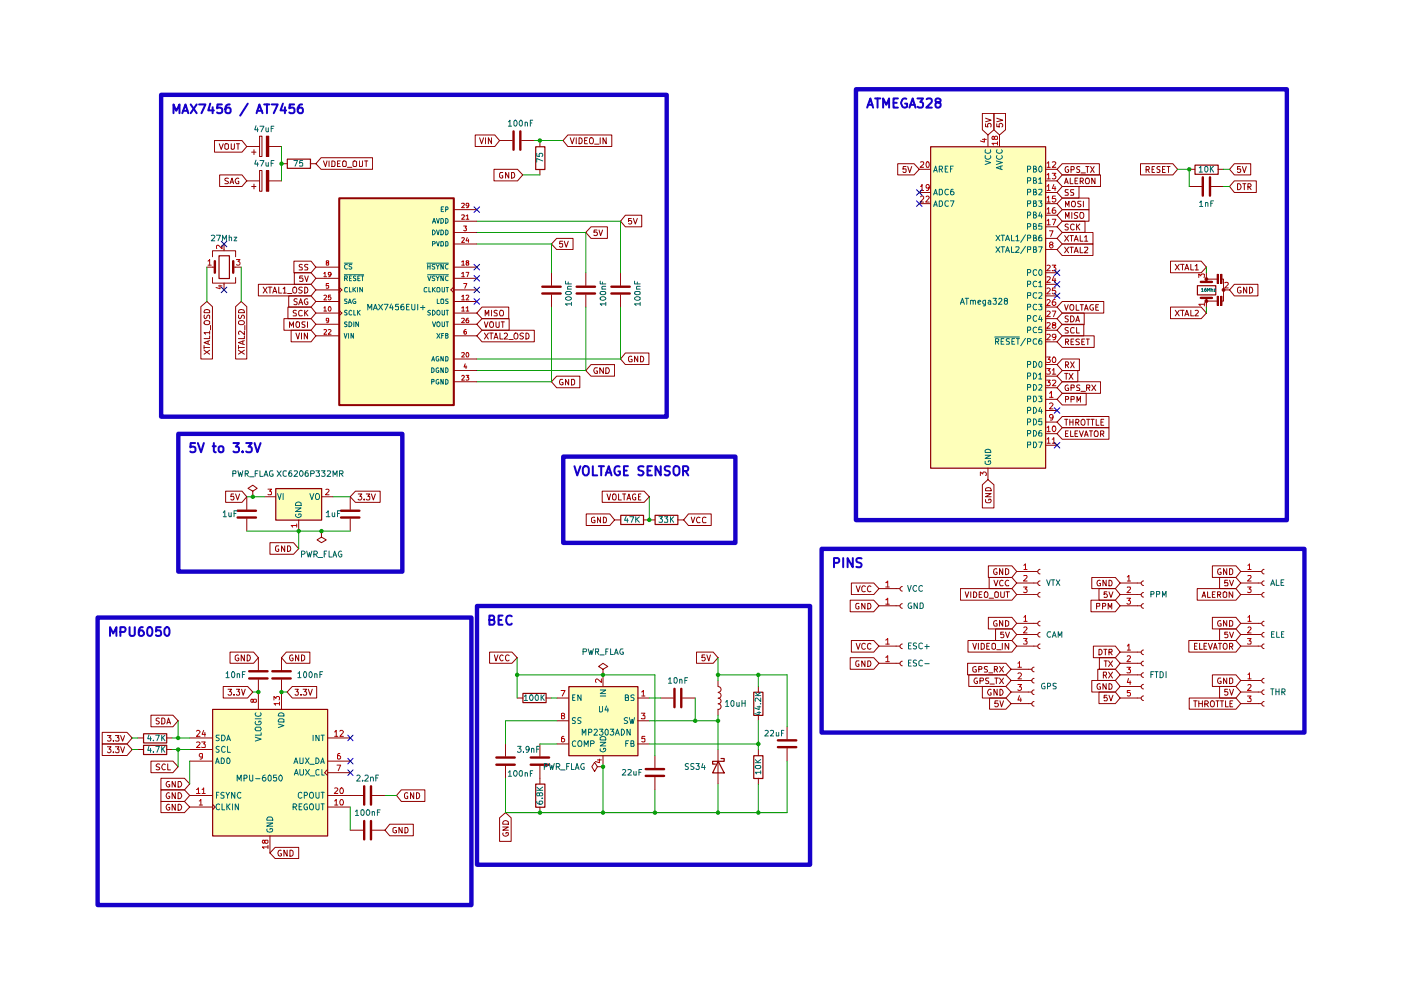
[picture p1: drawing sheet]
<svg xmlns="http://www.w3.org/2000/svg" width="297mm" height="210mm" viewBox="0 0 297 210" stroke-linecap="round" stroke-linejoin="round" font-family="sans-serif">
<g fill="#feffba">
<path d="M71.9 42h24.3v43.9h-24.3z"/>
<path d="M45 150.4h24.4v26.8h-24.4z"/>
<path d="M120.6 145.5h14.6v14.7h-14.6z"/>
<path d="M58.4 103.5h9.8v6.7h-9.8z"/>
<path d="M197.3 31.1h24.4v68.1h-24.4z"/>
</g>
<g fill="none" stroke="#900000" stroke-width=".21">
<path d="M45.5 29.8h5.8l1 1.3-1 1.2h-5.8zM46.5 30.5l.4 1.2 .4-1.2M47.8 30.5h.5l.1 .1v.9l-.2 .2-.5-.2v-.9zM49 30.5v1.1l.2 .1 .4-.1 .1-.2v-.9M50.1 30.5h.7M50.5 30.5v1.2M53.3 32.3h1M53.8 31.7v1.1M55 28.9h.5v4.3h-.5zM56.5 28.9h.5v4.3h-.5zM43.9 56.6h1.7M45 58.8v1.2h5v-1.2"/>
<path d="M45 54.4v-1.2h5v1.2M47.5 51.7v1.5M49.4 56.6h1.7M42.6 65l1.3-1.1 1.1 1.1v11.1h-2.4zM43.3 74.3l1.1 .8M43.3 73.2v.8M43.3 73.7h1.1M43.3 68.2a.87 .87 0 0 1 1.1 0v.5a.77 .77 0 0 1-1.1-.2zM43.3 66.8v.7l.3 .1 .3-.3v-.2l.4-.3 .1 .2v.6M43.4 65.7h.9l.1 .2v.4h-1.1zM44.1 72.3v.6M44.4 72.2l-1.1 .4 1.1 .5"/>
<path d="M44.4 71.2v.6h-1.1M44.4 70.5h-1.1l.3 .4M44.4 74.3l-1.1 .8M44.4 70.2v.7M44.6 69v.9M47.5 60v1.5"/>
</g>
<path d="M46.4 54.2h2.2v4.9h-2.2z" fill="none" stroke="#900000" stroke-width=".25"/>
<path d="M45.6 55.4v2.4M49.4 55.4v2.4" fill="none" stroke="#900000" stroke-width=".51"/>
<path d="M44.1 55.4l.3-.4v1.2M44.1 56.2h.7M47.1 52v.7l-.9-.7-.3 .2 .1 .5M50.1 55h.8l-.4 .5h.3v.6h-.7M46.3 60.6h.8M46.7 60.5v.7l-.9-.2" fill="none" stroke="#b80000" stroke-width=".21"/>
<path d="M56.5 28.9h.5v4.3h-.5z" fill="#900000"/>
<g fill="none" stroke="#900000" stroke-width=".21">
<path d="M46.6 37.1h4.7l1 1.3-1 1.1h-4.7zM48.4 37.8h-.6v.5l.5 .1 .1 .4-.1 .1h-.6M48.8 38.9l.4-1.1 .3 1.1M48.9 38.6h.5M50.6 37.8a.61 .61 0 0 0-.7 .4 .61 .61 0 0 0 .2 .7h.5v-.5h-.1M52.3 31.1h2.7M53.3 39.5h1M53.8 39v1M55 36.2h.5v4.4h-.5zM56.5 36.2h.5v4.4h-.5zM57 31.1h2.7M50 65l1.1-1.1 1.2 1.1v11.1h-2.3z"/>
<path d="M50.5 74.3l1.3 .8M50.5 73.2v.8M50.5 73.7h1.3M50.6 68.2l.8-.2 .3 .2 .1 .3-.2 .2-.6 .1-.4-.1zM50.6 66.8l-.1 .5 .3 .3 .3-.1 .1-.5 .3-.2 .3 .3-.1 .5M50.7 65.7h.9l.2 .6h-1.3zM51.5 72.3v.6M51.8 72.2l-1.3 .4 1.3 .5M51.8 71.2v.6h-1.3M51.8 70.2v.8l-.9-.8-.4 .2 .2 .5M51.8 74.3l-1.3 .8M51.9 69v.9"/>
</g>
<path d="M56.5 36.2h.5v4.4h-.5z" fill="#900000"/>
<g fill="none" stroke="#900000" stroke-width=".21">
<path d="M52.3 38.4h2.7M57 38.4h2.7M59.7 34.7h1.2M65.8 34.7h1.2M68.1 33.4h10.9v2.5h-10.9l-1.1-1.2zM68.6 34.1l.4 1.2 .3-1.2M69.8 34.1v1.2M70.4 34.1l.6 .3v.7l-.1 .2h-.5zM71.5 34.7h.5M72.1 34.1h-.6v1.2h.6M72.6 34.3l.3-.2 .5 .2v.8l-.2 .2h-.4l-.2-.2zM73.7 35.5h.9"/>
<path d="M74.8 34.3l.3-.2 .5 .2v.8l-.2 .2h-.4l-.2-.2zM76.2 34.1l.1 1.2h.4l.2-.2v-1M77.3 34.1h.7M77.6 34.1v1.2M100.8 28.6h4.1l1 1.2-1 1.3h-4.1zM101.7 29.2l.4 1.3 .4-1.3M103 29.2v1.3M104.2 29.2v1.3l-.7-1.3v1.3M104.7 35.9h5l1.1 1.2-1.1 1.3h-5zM105.9 29.8h2.7M106.6 36.6h-.5l-.2 .2v.7a.45 .45 0 0 0 .7 .2v-.4h-.2M107.9 36.6v1.2l-.7-1.2v1.2"/>
<path d="M108.5 36.6h.4a.66 .66 0 0 1 .2 .7 .66 .66 0 0 1-.6 .5zM110.6 29.8h2.7M114.5 29.8v1.3M114.5 35.9v1.2M120.4 28.6h9.3v2.5h-9.3l-1-1.3zM120.9 29.2l.4 1.3 .5-1.3M122.2 29.2v1.3M122.8 29.2a.64 .64 0 0 1 .7 .6 .64 .64 0 0 1-.7 .7zM124 29.8h.4M124.5 29.2h-.5v1.3h.5M125.1 29.4l.5-.2a.86 .86 0 0 1 0 1.3 .46 .46 0 0 1-.6-.4zM126.1 30.6h.9"/>
<path d="M127.3 29.2v1.3M128.5 29.2v1.3l-.7-1.3v1.3M190.3 34.7h3.5l1.1 1.2-1.1 1.2h-3.5zM192.1 35.3h-.6l-.1 .6 .6-.1 .1 .6-.2 .2h-.3l-.2-.2M192.4 35.3l.5 1.3 .4-1.3M194.9 35.9h2.4M208.3 24h2.4v3.5l-1.2 1.1-1.2-1.1zM209 26.2v.6l.5 .1v-.7h.6v.7M209 25.1l1.1 .4-1.1 .3M209.5 28.6v2.5M210.7 24h2.5v3.5l-1.3 1.1-1.2-1.1zM211.3 26.2v.6l.6 .1-.1-.6 .5-.1 .3 .2v.4l-.2 .1"/>
<path d="M211.3 25.1l1.3 .4-1.3 .3M211.9 28.6v2.5M221.7 38.4h2.4M221.7 35.9h2.4M225.2 37.1h8.1v2.4h-8.1l-1.1-1.1zM225.2 39.5h3.6v2.5h-3.6l-1.1-1.2zM225.2 34.7h7.9v2.4h-7.9l-1.1-1.2zM225.7 38.9l.4-1.1 .4 1.1M225.8 38.6h.6M226.5 35.4l-.1-.1a.64 .64 0 0 0-.6 .6 .64 .64 0 0 0 .5 .7l.3-.2v-.4h-.3M226.9 37.8v1.1h.6M227.1 36h.5l.2-.2v-.3l-.2-.2h-.5v1.3"/>
<path d="M227.9 38.4h.4M228.5 37.8h-.6v1.1h.6M228.9 35.4h-.6v.4l.6 .2v.3l-.2 .3-.4-.1M229 38.4h.6v-.6h-.6v1.1M229.2 36.7h.9M229.3 38.4l.4 .5M230.2 37.9l.5-.1a.86 .86 0 0 1 .1 1.1h-.5l-.2-.3zM230.2 35.3h.7M230.5 35.3v1.3M231.2 35.3l.8 1.3M232 35.3l-.8 1.3M232.2 37.8v1.1l-.7-1.1v1.1"/>
<path d="M241.8 34.7h6.9l1 1.2-1 1.2h-6.9zM243 36h.5l.2-.2v-.3l-.2-.2h-.5v1.3M243.3 36l.4 .6M244.3 35.9h.3M244.8 35.3h-.5v1.3h.5M246 35.4l-.5-.1-.2 .3 .1 .2 .5 .2v.5h-.6M246.5 35.9h.4M247.1 35.3h-.6v1.3h.6M247.4 35.3h.7M247.7 35.3v1.3M252.1 35.9h1.2M258.2 35.9h1.2"/>
<path d="M261.7 34.7h3.5v2.4h-3.5l-1-1.2zM263 35.3h-.6v.6l.6-.1v.7l-.4 .1-.2-.2M263.4 35.3l.4 1.3 .4-1.3M62.3 55.4h3.7l1 1.2-1 1.2h-3.7zM62.4 57.8h3.6l1 1.2-1 1.3h-3.6zM64.1 56.1l-.4-.1-.3 .3 .1 .3 .6 .2v.3l-.7 .1M64.2 58.5h-.6l-.1 .5a.45 .45 0 0 1 .6 0 .45 .45 0 0 1 .1 .6h-.7M64.6 58.5l.4 1.2 .4-1.2M65.3 56.1h-.7l.1 .5a.47 .47 0 0 1 .4 .1 .47 .47 0 0 1 .1 .5h-.6M67 59h4.9M67 56.6h4.9M96.2 59h4.9"/>
<path d="M96.2 56.6h4.9M96.2 46.9h4.9M96.2 51.7h4.9M96.2 44.4h4.9M96.2 49.3h4.9M116.9 57.8v2.7M118 50.5h3.5v2.4h-3.5l-1.1-1.2zM119.3 51.1h-.6l-.1 .6 .6-.1 .1 .6-.3 .2-.4-.2M119.6 51.1l.5 1.3 .4-1.3M124.2 57.8v2.7M125.3 48.1h3.5v2.4h-3.5l-1.1-1.2zM126.6 48.8h-.6l-.1 .5h.7v.6h-.7"/>
<path d="M127 48.8l.3 1.2 .5-1.2M131.6 57.8v2.7M132.6 45.6h3.5v2.5h-3.5l-1-1.2zM133.9 46.3h-.6v.6l.4-.2 .2 .3v.4h-.6M134.3 46.3l.4 1.2 .4-1.2M194.9 40.8h2.4M194.9 43.2h2.4M221.7 40.8h2.4M221.7 43.2h2.4M221.7 45.6h2.4M221.7 48.1h2.4M221.7 57.8h2.4"/>
<path d="M221.7 50.5h2.4M221.7 52.9h2.4M225.2 49.3h6.5v2.4h-6.5l-1.1-1.2zM225.2 51.7h6.5v2.5h-6.5l-1.1-1.3zM225.2 46.9h4.8v2.4h-4.8l-1.1-1.2zM225.2 44.4h5.7v2.5h-5.7l-1.1-1.3zM225.2 42h5.7v2.4h-5.7l-1.1-1.2zM225.7 50l.9 1.1M225.7 52.4l.9 1.2M225.9 46.3v-1.3l.4 1 .4-1v1.3M225.9 43.9v-1.2l.4 .8 .4-.8v1.2M226.5 40.2h-.6l-.1 .3 .1 .2 .6 .3v.3l-.7 .1"/>
<path d="M226.5 47.6l-.4-.1-.3 .3 .1 .2 .6 .3v.3l-.2 .2-.5-.1M226.6 50l-.9 1.1M226.6 52.4l-.9 1.2M226.8 50h.8M226.8 52.4h.8M227.2 50v1.1M227.2 52.4v1.2M227.2 45v1.3M227.7 40.2l-.7 .1v.3l.7 .5-.1 .3h-.6M227.8 51.1l.4-1.1 .4 1.1M227.8 53.6l.4-1.2 .4 1.2M227.8 47.7l-.4-.2-.4 .3v.6l.2 .3 .3 .1 .3-.2"/>
<path d="M227.9 50.8h.6M227.9 53.3h.6M228.3 47.5v1.3M228.4 48l.5 .8M228.5 45.1l-.5-.1-.2 .3 .1 .3 .6 .4-.2 .3-.5-.1M228.9 47.5l-.6 .7M229 50v1.1h.6M229 52.4v1.2h.6M229.2 45a.46 .46 0 0 1 .6 .5v.4a.46 .46 0 0 1-.6 .4 .86 .86 0 0 1 0-1.3zM229.2 42.7h-.6l-.1 .4a.57 .57 0 0 1 .6 .7h-.6M229.7 42.7v1.2M230 50.3l.3-.3v1.1"/>
<path d="M230 52.5l.5-.1 .1 .3-.7 .9h.7M230 51.1h.6M248.2 55.4h6.5l1.1 1.2-1.1 1.2h-6.5zM249.2 56l.8 1.2M250 56l-.8 1.2M250.3 56h.7M250.7 56v1.2M251.2 57.2l.4-1.2 .5 1.2M251.4 56.9h.6M252.5 56v1.2h.6M253.4 56.4l.3-.4v1.2M253.4 57.2h.7"/>
<path d="M54.8 60.3h11.2l1 1.2-1 1.2h-11.2zM55.8 60.9l.8 1.2M56.6 60.9l-.8 1.2M56.9 60.9h.8M57.2 60.9v1.2M57.8 62.1l.5-1.2 .4 1.2M58 61.8h.6M59.1 60.9v1.2h.6M60 61.2l.4-.3v1.2M60 62.1h.7M60.2 67.6h5.8l1 1.1-1 1.3h-5.8zM61 62.2h.9"/>
<path d="M61 65.1h5l1 1.3-1 1.2h-5zM61.2 62.7h4.8l1 1.2-1 1.2h-4.8zM61.4 69.4v-1.2l.4 .9 .4-.9v1.2M61.7 70h4.3l1 1.2-1 1.3h-4.3zM62.1 61l.6-.1a.86 .86 0 0 1 0 1.2 .46 .46 0 0 1-.6-.4zM62.7 70.6l.5 1.3 .3-1.3M62.8 65.9l-.4-.1-.3 .2 .1 .3 .6 .2v.4l-.7 .1M62.9 68.2h.4l.2 .2v.9l-.5 .1a.86 .86 0 0 1-.1-1.2zM63 63.4l-.4-.1-.3 .3 .1 .2 .6 .3v.3l-.2 .2-.5-.1M63.3 64.6l.5-1.3 .4 1.3M63.5 64.2h.6M63.9 70.6v1.3"/>
<path d="M64.1 61l-.5-.1-.3 .2 .2 .4 .6 .3-.3 .3h-.5M64.1 65.9h-.1a.46 .46 0 0 0-.7 .1v.7l.2 .3 .6-.1M64.6 60.9a.64 .64 0 0 1 .7 .6 .64 .64 0 0 1-.7 .6zM64.6 65.8v1.2M64.7 68.2h-.6a.47 .47 0 0 0 0 .5 .47 .47 0 0 0 .5 .2v.4h-.6M64.8 66.3l.5 .7M65.2 63.4l-.1-.1a.6 .6 0 0 0-.6 .7 .6 .6 0 0 0 .7 .5l.1-.5h-.3M65.2 70.6v1.3l-.7-1.3v1.3M65.2 68.2v1.2M65.3 65.8l-.7 .7M67 66.4h4.9M67 63.9h4.9"/>
<path d="M67 71.2h4.9M67 68.7h4.9M67 61.5h4.9M71.9 65.8l.6 .6-.6 .6M71.9 60.9l.6 .6-.6 .6M96.2 66.4h4.9M96.2 63.9h4.9M96.2 76.1h4.9M96.2 71.2h4.9M96.2 68.7h4.9M96.2 78.6h4.9M96.2 61.5h4.9"/>
<path d="M96.2 60.9l-.6 .6 .6 .6M102.2 67.6h5.7v2.4h-5.7l-1.1-1.3zM102.2 65.1h5.7v2.5h-5.7l-1.1-1.2zM102.2 70h11.1v2.5h-11.1l-1.1-1.3zM102.7 68.2l.3 1.2 .5-1.2M102.7 70.6l.8 1.3M102.9 67v-1.2l.3 .8 .4-.8v1.2M103.5 70.6l-.8 1.3M103.8 70.6h.8M104 68.2h.5l.1 .5v.6l-.3 .1-.3-.1-.2-.3zM104.1 70.6v1.3M104.2 65.8v1.2"/>
<path d="M104.7 71.9l.5-1.3 .4 1.3M104.9 71.5h.5M105.2 68.2v1l.2 .2 .4-.1v-1.1M105.4 65.9l-.4-.1-.3 .2 .3 .4 .4 .1v.4l-.7 .1M106 70.6v1.3h.6M106.2 65.8a.46 .46 0 0 1 .6 .4l-.2 .8h-.5a.86 .86 0 0 1 .1-1.2zM106.3 68.2h.6M106.6 68.2v1.2M106.9 70.8l.5-.2 .2 .4-.8 .9h.8M107.9 72h.9M109.1 70.7l.4-.1a.73 .73 0 0 1 0 1.3l-.4-.1a.87 .87 0 0 1 0-1.1zM111 70.7l-.5-.1-.3 .3 .2 .3 .6 .3-.3 .4-.5-.1"/>
<path d="M111.5 70.6a.64 .64 0 0 1 .7 .6 .64 .64 0 0 1-.7 .7zM116.9 62.5v2.6M118 79.8h4.9v2.4h-4.9l-1.1-1.3zM124.2 62.5v2.6M125.3 77.3h5v2.5h-5l-1.1-1.2zM126.7 78h-.5l-.2 .2-.1 .5 .3 .5h.5v-.5h-.3M127.9 78v1.2l-.7-1.2v1.2M128.4 78h.5l.2 .2 .1 .5-.3 .5h-.5zM131.6 62.5v2.6M132.6 74.8h5v2.5h-5l-1-1.2zM133.9 75.6a.45 .45 0 0 0-.6 .2v.7l.1 .2 .6-.1v-.4h-.2M135.2 75.5v1.2l-.7-1.2v1.2"/>
<path d="M135.8 75.5a.66 .66 0 0 1 .7 .5 .66 .66 0 0 1-.3 .7h-.4zM221.7 72.5h2.4M221.7 65.1h2.4M221.7 60.3h2.4M221.7 62.7h2.4M221.7 67.6h2.4M221.7 70h2.4M221.7 77.3h2.4M221.7 79.8h2.4M225.2 66.4h4.7v2.4h-4.7l-1.1-1.2zM225.2 71.2h6.8v2.5h-6.8l-1.1-1.2zM225.2 68.7h4.6v2.5h-4.6l-1.1-1.2z"/>
<path d="M225.2 76.1h3.7v2.5h-3.7l-1.1-1.3zM225.2 78.6h3.3v2.3h-3.3l-1.1-1.1zM225.2 63.9h8.8v2.5h-8.8l-1.1-1.3zM225.7 64.6l.4 1.2 .4-1.2M225.7 79.2h.7M225.9 72.5h.6v-.5l-.6-.1v1.2M225.9 77.4l.6-.1v-.5l-.6-.1v1.3M226.1 79.2v1.2M226.1 72.5l.5 .6M226.1 77.4l.5 .6M226.5 67.1l-.4-.1-.3 .2 .1 .3 .6 .2v.4l-.2 .1h-.5M226.5 69.5l-.4-.1-.3 .3 .1 .2 .6 .3v.3l-.7 .1"/>
<path d="M226.7 79.2l.8 1.2M227 67a.65 .65 0 0 1 .8 .6 .65 .65 0 0 1-.8 .6zM227 76.7l.8 1.3M227.1 72.5h.4M227.5 79.2l-.8 1.2M227.7 71.9h-.6v1.2h.6M227.8 69.5h-.6l-.2 .3v.6l.2 .2 .6-.1M227.8 76.7l-.8 1.3M228.1 68.2l.4-1.2 .4 1.2M228.2 64.6v1.2h.6M228.2 67.9h.6M228.3 69.4v1.2h.6"/>
<path d="M228.9 72h-.7l-.1 .2 .2 .3h.3l.3 .4-.2 .2h-.6M229 64.6h.7M229.4 72.5h.4M229.4 64.6v1.2M230 71.9h-.6v1.2h.6M230 65.8l.3-1.2 .4 1.2M230 65.4h.6M230.3 71.9h.7M230.6 71.9v1.2M231.8 64.6h-.5a.61 .61 0 0 0-.2 .8 .61 .61 0 0 0 .7 .3v-.4h-.2M232.3 65.1h.4M232.9 64.6h-.6v1.2h.6"/>
<path d="M248.2 65.1h6.5l1.1 1.3-1.1 1.2h-6.5zM249.2 65.8l.8 1.2M250 65.8l-.8 1.2M250.3 65.8h.7M250.7 65.8v1.2M251.2 67l.4-1.2 .5 1.2M251.4 66.6h.6M252.5 65.8v1.2h.6M253.4 65.9l.4-.1 .3 .3-.8 .9h.8M258.8 62.8h.3v2h-.3zM96.2 80.9h4.9M119.3 80.4h-.4a.61 .61 0 0 0-.3 .8 .61 .61 0 0 0 .8 .3v-.4h-.3"/>
<path d="M120.6 80.4v1.2l-.7-1.2v1.2M121.2 80.4h.5l.1 .3v.7l-.3 .2h-.3zM209.5 99.2v2.5M221.7 89.5h2.4M221.7 91.9h2.4M221.7 84.7h2.4M221.7 94.4h2.4M221.7 87h2.4M221.7 82.2h2.4M225.2 80.9h8.1v2.5h-8.1l-1.1-1.2zM225.2 88.3h9.9v2.4h-9.9l-1.1-1.2zM225.2 83.4h5.1v2.5h-5.1l-1.1-1.2z"/>
<path d="M225.2 90.7h9.9v2.4h-9.9l-1.1-1.2zM225.7 88.9h.7M225.9 84.7h.6v-.6h-.6v1.2M225.9 91.9h.4M226.1 88.9v1.3M226.5 81.7l-.1-.1a.66 .66 0 0 0-.6 .5 .66 .66 0 0 0 .3 .7l.5-.1v-.4h-.3M226.5 91.4h-.6v1.1h.6M226.8 88.9v1.3M226.8 89.5h.7M227 91.4v1.1h.6M227.1 82.2h.6l.1-.5-.7-.1v1.2M227.1 84.7h.6l.1-.5-.7-.1v1.2"/>
<path d="M227.5 88.9v1.3M227.9 91.9h.4M228.1 89.6l.6-.1v-.5l-.6-.1v1.3M228.3 85.3v-1.2l.4 .8 .4-.8v1.2M228.3 89.6l.5 .6M228.5 91.4h-.6v1.1h.6M228.9 91.4l.4 1.1 .4-1.1M228.9 81.7h-.6v.4a.47 .47 0 0 1 .5 .2 .47 .47 0 0 1 .1 .5h-.6M229.2 83h.9M229.3 89.1l.5-.2a.86 .86 0 0 1 0 1.3l-.4-.1a.74 .74 0 0 1-.1-1zM230 92.5l.3-1.1 .4 1.1M230 92.2h.6"/>
<path d="M230.4 82.2h.6l.1-.5-.7-.1v1.2M230.4 88.9h.7M230.7 82.2l.4 .6M230.7 88.9v1.3M231 91.4h.6M231.3 88.9h.7M231.3 91.4v1.1M231.5 81.6l.8 1.2M231.6 88.9v1.3M232.1 91.5l.5-.1a.86 .86 0 0 1 .1 1.1h-.5l-.2-.3zM232.3 81.6l-.8 1.2M232.4 88.9v1.3h.6"/>
<path d="M233.3 92h.5l.2-.1v-.5h-.7v1.1M233.4 89.5h.4M233.7 92l.3 .5M234 88.9h-.6v1.3h.6M47.8 104.1h3.5l1 1.2-1 1.2h-3.5zM49.5 104.7h-.5l-.1 .6 .6-.1v.7l-.4 .1-.2-.2M50 104.7l.4 1.3 .4-1.3M52.3 105.3v2.7M52.3 110v2.6M53.6 104.1l.9-.6-.9-.6-1 .6 1 .6v1.2M53.6 105.3h.1M56 105.3h2.4"/>
<path d="M57.2 115.1h5l1.1 1.2-1.1 1.2h-5zM59.1 115.7h-.5l-.2 .3v.7a.45 .45 0 0 0 .7 .1v-.4h-.2M60.4 115.7v1.2l-.7-1.2v1.2M61 115.7h.4a.66 .66 0 0 1 .2 .8 .66 .66 0 0 1-.6 .4zM63.3 110.2v2.4M68.2 112.6v1.3l1 .6-1 .6-1-.6 1-.6M68.2 112.6h.1M68.2 105.3h2.4M74.3 105.3v2.7M74.3 110v2.6M75.4 104.1h5.2v2.4h-5.2l-1.1-1.2zM75.9 104.7h.8l-.4 .5 .3 .1 .1 .4-.2 .3h-.4l-.2-.2"/>
<path d="M77.2 105.8v.2M77.6 104.7h.8l-.4 .5 .4 .1v.5l-.2 .2h-.4l-.2-.2M78.7 104.7l.5 1.3 .4-1.3M124.3 109h5l1 1.2-1 1.2h-5zM126.1 109.7l-.3-.1-.4 .3v.7l.2 .2 .6-.1v-.4h-.3M127.3 109.6v1.2l-.6-1.2v1.2M127.7 104.1h8.9l1.1 1.2-1.1 1.2h-8.9zM127.9 109.6a.66 .66 0 0 1 .7 .5 .66 .66 0 0 1-.2 .7h-.5zM128.7 104.7l.4 1.3 .4-1.3M129.9 104.9l.5-.2a.86 .86 0 0 1 0 1.3l-.5-.2zM130.3 110.2h1.3M131.1 104.7v1.3h.6"/>
<path d="M132 104.7h.7M132.3 104.7v1.3M132.9 106l.4-1.3 .4 1.3M133 105.7h.6M134.8 104.8l-.3-.1-.4 .4v.6l.2 .2h.5v-.4h-.2M135.4 105.3h.3M135.9 104.7h-.5v1.3h.5M136.4 110.2h2.5M143.7 110.2h1.2M146 109h4.8v2.4h-4.8l-1.1-1.2zM146.6 109.6l.3 1.2 .4-1.2M148.4 109.7a.61 .61 0 0 0-.7 .3 .61 .61 0 0 0 .2 .8l.5-.1"/>
<path d="M149.7 109.7h-.1a.45 .45 0 0 0-.7 .2v.7l.2 .2 .6-.1M208.3 102.8l1.2-1.1 1.2 1.1v4.9h-2.4zM209 105.9v.5l.2 .2h.7a.52 .52 0 0 0 .2-.8h-.5v.3M209 104.6h1.1l-1.1 .7h1.1M209 103.6a.66 .66 0 0 1 .7-.2 .66 .66 0 0 1 .4 .7h-1.1zM209.5 120h5l1.1 1.2-1.1 1.2h-5zM257 120h5l1.1 1.2-1.1 1.2h-5zM48.8 138.3h5l1 1.1-1 1.2h-5zM50.5 138.9h-.2l-.4 .3v.6l.4 .3 .3-.1v-.5h-.2M51.8 138.9v1.2l-.7-1.2v1.2M52.4 138.9a.64 .64 0 0 1 .7 .6 .64 .64 0 0 1-.7 .6zM54.8 139.4v2.8"/>
<path d="M59.7 139.4v2.8M60.7 138.3h5v2.3h-5l-1-1.2zM62.1 138.9h-.1a.6 .6 0 0 0-.6 .6 .6 .6 0 0 0 .7 .5v-.5h-.2M63.3 138.9v1.2l-.6-1.2v1.2M63.9 138.9l.6 .1 .1 .2v.6l-.4 .3h-.3zM103.8 138.3h4.7l1.1 1.1-1.1 1.2h-4.7zM104.8 138.9l.4 1.2 .4-1.2M106.7 139l-.3-.1a.65 .65 0 0 0-.5 .6 .65 .65 0 0 0 .5 .6l.3-.1M107.9 139l-.2-.1-.4 .1v.9a.37 .37 0 0 0 .3 .2 .37 .37 0 0 0 .3-.1M147.7 138.3h3.5l1 1.1-1 1.2h-3.5zM149.4 138.9h-.6v.5h.6l.1 .1v.4l-.2 .2-.5-.1M149.9 138.9l.4 1.2 .3-1.2"/>
<path d="M186.4 124.8h4.4M191.3 124.4a.49 .49 0 0 0-.5 .4 .49 .49 0 0 0 .5 .5M211.3 120.6h-.1a.64 .64 0 0 0-.5 .6 .64 .64 0 0 0 .5 .6l.2-.1v-.4h-.2M212.6 120.6v1.2l-.7-1.2v1.2M213.2 120.6l.6 .1 .1 .2v.6l-.5 .3h-.2zM215.6 126.1h4.4M215.6 123.6h4.4M215.6 121.2h4.4M220.5 125.6a.49 .49 0 0 0-.5 .5 .49 .49 0 0 0 .5 .5M220.5 123.2a.49 .49 0 0 0-.5 .5 .49 .49 0 0 0 .5 .4M220.5 120.7a.49 .49 0 0 0-.5 .5 .49 .49 0 0 0 .5 .5M231.5 122.4h5l1 1.2-1 1.2h-5z"/>
<path d="M231.8 137h4.7l1 1.3-1 1.1h-4.7zM233 137.7h.4a.66 .66 0 0 1 .3 .7 .66 .66 0 0 1-.7 .5zM233 124.8h3.5l1 1.3-1 1.2h-3.5zM233.1 139.4h3.4l1 1.2-1 1.3h-3.4zM233.3 123.1l-.1-.1a.66 .66 0 0 0-.6 .5 .66 .66 0 0 0 .2 .7l.5-.1v-.4h-.2M234 137.7h.7M234.4 137.7v1.2M234.5 123v1.2l-.7-1.2v1.2M234.7 125.5h-.6v.6l.4-.2 .3 .3v.3l-.2 .2-.5-.1M235.1 123a.66 .66 0 0 1 .7 .5 .66 .66 0 0 1-.3 .7h-.4zM235.1 138.3h.6v-.6h-.6v1.2M235.1 125.5l.4 1.2 .5-1.2"/>
<path d="M235.4 138.3l.4 .6M237.5 138.3h4.4M237.5 126.1h4.4M237.5 123.6h4.4M237.5 128.4h4.4M242.4 137.8a.49 .49 0 0 0-.4 .5 .49 .49 0 0 0 .4 .5M242.4 128a.49 .49 0 0 0-.4 .5 .49 .49 0 0 0 .4 .5M242.4 125.6a.49 .49 0 0 0-.4 .5 .49 .49 0 0 0 .4 .5M242.4 123.2a.49 .49 0 0 0-.4 .5 .49 .49 0 0 0 .4 .4M252.1 135.8h9.9l1.1 1.2-1.1 1.3h-9.9zM253.2 137h.5M253.8 124.8h8.2l1.1 1.3-1.1 1.2h-8.2z"/>
<path d="M253.8 136.4h-.6v1.3h.6M254.3 136.4v1.3h.6M254.8 126.7l.5-1.2 .3 1.2M254.9 126.3h.6M255.3 137h.4M255.9 136.4h-.6v1.3h.6M256 125.5v1.2h.6M256.2 136.4l.4 1.3 .4-1.3M257 130.9h5l1.1 1.3-1.1 1.1h-5zM257 126.1h.5M257.3 137.7l.3-1.3 .5 1.3M257.4 137.3h.6"/>
<path d="M257.6 125.5h-.6v1.2h.6M258.1 126.1h.6v-.5l-.6-.1v1.2M258.3 136.4h.7M258.4 126.1l.4 .6M258.6 133.3h3.4l1.1 1.2-1.1 1.3h-3.4zM258.6 122.4h3.4l1.1 1.2-1.1 1.2h-3.4zM258.7 136.4v1.3M258.8 131.7l-.1-.1a.66 .66 0 0 0-.5 .4 .66 .66 0 0 0 .2 .8l.5-.1v-.5h-.2M258.8 120.6h-.1a.64 .64 0 0 0-.6 .6 .64 .64 0 0 0 .6 .6l.2-.1v-.4h-.2M259.3 125.6l.3-.1 .5 .1v.9l-.2 .2h-.4l-.2-.2zM259.4 136.6l.3-.2 .4 .2 .1 .6-.4 .5-.4-.2zM260.1 131.6v1.2l-.7-1.2v1.2"/>
<path d="M260.1 120.6v1.2l-.7-1.2v1.2M260.3 134h-.6v.5h.4l.2 .2v.4h-.6M260.3 123h-.6v.6l.6-.1v.7l-.6-.1M260.7 134l.4 1.2 .4-1.2M260.7 123l.4 1.2 .4-1.2M260.7 131.6h.3l.4 .2v.7l-.2 .3h-.5zM260.7 120.6h.3l.4 .3v.6l-.4 .3h-.3zM260.7 137.1l.7-.1v-.4l-.2-.2h-.5v1.3M261 137.1l.4 .6M261.4 125.5v1.2l-.8-1.2v1.2M263.1 126.1h4.4M263.1 123.6h4.4"/>
<path d="M263.1 121.2h4.4M263.1 137h4.4M263.1 134.5h4.4M263.1 132.2h4.4M268 125.6a.49 .49 0 0 0-.5 .5 .49 .49 0 0 0 .5 .5M268 123.2a.49 .49 0 0 0-.5 .5 .49 .49 0 0 0 .5 .4M268 120.7a.49 .49 0 0 0-.5 .5 .49 .49 0 0 0 .5 .5M268 136.5a.49 .49 0 0 0-.5 .5 .49 .49 0 0 0 .5 .5M268 134.1a.49 .49 0 0 0-.5 .5 .49 .49 0 0 0 .5 .5M268 131.7a.49 .49 0 0 0-.5 .5 .49 .49 0 0 0 .5 .5M21.7 155.3h5.2l1.1 1.2-1.1 1.2h-5.2zM21.7 157.7h5.2l1.1 1.2-1.1 1.3h-5.2z"/>
<path d="M22.8 156h.7l-.4 .4 .4 .1v.6h-.7M22.8 158.3h.7l-.4 .5 .4 .1v.4l-.2 .3h-.4l-.1-.2M24 157.1h.1M24 159.4v.2M24.5 156h.7l-.3 .4 .3 .1v.6h-.7M24.5 158.3h.7l-.3 .5 .3 .1v.5l-.1 .2h-.5l-.1-.2M25.6 156l.4 1.1 .4-1.1M25.6 158.3l.4 1.3 .4-1.3M29.2 156.5h1.2M29.2 158.9h1.2M32 151.6h4.7l1.1 1.2-1.1 1.3h-4.7zM33.8 152.3l-.4-.1-.3 .2v.3l.7 .5-.3 .3-.4-.1"/>
<path d="M34.3 152.2h.3l.4 .4v.6l-.4 .3h-.3zM35.3 156.5h1.2M35.3 158.9h1.2M35.4 153.5l.3-1.3 .5 1.3M35.5 153.2h.6M40.2 156.5h4.8M40.2 158.9h4.8M47.3 145.5h5.2l1.1 1.2-1.1 1.3h-5.2zM48.3 146.1h.8l-.4 .5 .3 .1v.6l-.5 .1-.2-.2M49.6 147.2v.2M50.1 146.1h.7l-.3 .5 .3 .1v.5l-.2 .2h-.3l-.2-.2M51.2 146.1l.4 1.3 .4-1.3"/>
<path d="M54.8 144.1v6.3M59.7 144.1v6.3M62 145.5h5.1v2.5h-5.1l-1.1-1.3zM62.6 146.1h.6l-.3 .5 .3 .1v.5l-.1 .2h-.4l-.1-.2M63.8 147.2v.2M64.3 146.1h.7l-.4 .5 .3 .1v.6l-.5 .1-.1-.2M65.4 146.1l.4 1.3 .4-1.3M69.4 156.5h4.9M107.2 157.7v2.7M109.6 148h1.2M114.5 157.7v2.7M115.7 148h1.2"/>
<path d="M118.1 148h2.5M118.1 152.8h2.5M118.1 157.7h2.5M127.8 141.9l1.1-.6-1.1-.7-.9 .7 .9 .6v1.2M127.8 143.1h.1M127.8 143.1v2.4M135.2 148h2.5M135.2 152.8h2.5M135.2 157.7h2.5M140 148h2.7M144.7 148h2.7M152.2 144.3v1.2"/>
<path d="M152.2 150.4v1.2M152.2 158.9v7.3M152.3 149.2a.6 .6 0 0 1 .6 .6 .6 .6 0 0 1-.6 .6M152.3 146.8a.59 .59 0 0 1 .6 .6 .59 .59 0 0 1-.6 .6 .6 .6 0 0 1 .6 .6 .6 .6 0 0 1-.6 .6M152.3 145.6a.6 .6 0 0 1 .6 .6 .6 .6 0 0 1-.6 .6M160.8 145.5v1.2M160.8 151.6v1.2M160.8 158.9v1.3M166.9 154.1v2.6M166.9 158.7v2.7M231.5 144.3h5l1 1.2-1 1.2h-5zM232.7 141.9h3.8l1 1.2-1 1.2h-3.8z"/>
<path d="M233 146.7h3.5l1 1.3-1 1.2h-3.5zM233.3 145l-.1-.1a.66 .66 0 0 0-.6 .5 .66 .66 0 0 0 .2 .7l.5-.1v-.4h-.2M233.9 143.2h.5l.2-.2v-.3l-.2-.2h-.5v1.3M234.1 140.1h.7M234.3 143.2l.3 .6M234.4 140.1v1.2M234.5 144.9v1.2l-.7-1.2v1.2M234.7 147.4h-.6v.6l.4-.2 .3 .3-.2 .5-.5-.1M235 140.1l.9 1.2M235 142.5l.9 1.3M235.1 144.9a.66 .66 0 0 1 .7 .5 .66 .66 0 0 1-.3 .7h-.4zM235.1 147.4l.4 1.2 .5-1.2"/>
<path d="M235.9 140.1l-.9 1.2M235.9 142.5l-.9 1.3M237.5 148h4.4M237.5 145.5h4.4M237.5 143.1h4.4M237.5 140.6h4.4M242.4 147.6a.49 .49 0 0 0-.4 .4 .49 .49 0 0 0 .4 .5M242.4 145.1a.49 .49 0 0 0-.4 .5 .49 .49 0 0 0 .4 .5M242.4 142.6a.49 .49 0 0 0-.4 .5 .49 .49 0 0 0 .4 .5M242.4 140.2a.49 .49 0 0 0-.4 .5 .49 .49 0 0 0 .4 .5M252.1 148h9.9l1.1 1.2-1.1 1.2h-9.9zM253.1 148.6h.7"/>
<path d="M253.4 148.6v1.3M254.2 149.2h.7M254.2 148.6v1.3M254.9 148.6v1.3M255.4 149.3h.5l.3-.5-.3-.2h-.5v1.3M255.8 149.3l.4 .6M256.7 148.8l.3-.2 .4 .2 .1 .6-.4 .5-.4-.2zM257 143.1h5l1.1 1.2-1.1 1.2h-5zM257.8 148.6h.7M258.1 148.6v1.3M258.6 145.5h3.4l1.1 1.2-1.1 1.3h-3.4zM258.7 148.6h.7"/>
<path d="M258.8 143.8h-.4a.61 .61 0 0 0-.3 .8 .61 .61 0 0 0 .8 .3v-.5h-.2M259.1 148.6v1.3M259.8 148.6v1.3h.6M260.1 143.8v1.1l-.7-1.1v1.1M260.3 146.1h-.6v.6h.6v.6l-.5 .1-.1-.2M260.7 143.8h.5l.2 .2v.7l-.4 .2h-.3zM260.7 146.1l.4 1.3 .4-1.3M260.8 149.2h.4M261.4 148.6h-.6v1.3h.6M263.1 149.2h4.4M263.1 146.7h4.4M263.1 144.3h4.4"/>
<path d="M268 148.7a.49 .49 0 0 0-.5 .5 .49 .49 0 0 0 .5 .5M268 146.3a.49 .49 0 0 0-.5 .5 .49 .49 0 0 0 .5 .5M268 143.8a.49 .49 0 0 0-.5 .5 .49 .49 0 0 0 .5 .5M32 161.4h4.7l1.1 1.2-1.1 1.2h-4.7zM33.9 162.1l-.5-.1-.3 .2 .2 .4 .5 .1v.5h-.7M34.1 169.9h5l1.1 1.2-1.1 1.2h-5zM34.1 167.5h5l1.1 1.2-1.1 1.2h-5zM34.1 165h5l1.1 1.2-1.1 1.3h-5zM35.1 162.1l-.3-.1a.6 .6 0 0 0-.5 .6 .6 .6 0 0 0 .7 .6h.1M35.6 162v1.2h.6M35.9 170.6l-.1-.1a.64 .64 0 0 0-.6 .6 .64 .64 0 0 0 .5 .7l.3-.2v-.4h-.3M35.9 168.1h-.1a.6 .6 0 0 0-.6 .6 .6 .6 0 0 0 .7 .5l.1-.4h-.3"/>
<path d="M35.9 165.7h-.4a.61 .61 0 0 0-.3 .8 .61 .61 0 0 0 .8 .3v-.4h-.3M37.2 170.5v1.3l-.7-1.3v1.3M37.2 168.1v1.2l-.7-1.2v1.2M37.2 165.7v1.2l-.7-1.2v1.2M37.8 170.5a.65 .65 0 0 1 .7 .7 .65 .65 0 0 1-.7 .6zM37.8 168.1a.65 .65 0 0 1 .7 .6 .65 .65 0 0 1-.7 .6zM37.8 165.7h.5a.66 .66 0 0 1 .2 .8 .66 .66 0 0 1-.7 .4zM40.2 168.7h4.8M40.2 171.1h4.8M40.2 161.4h4.8M45 170.5l.6 .6-.6 .6M57.2 177.2v3.6"/>
<path d="M58.3 179.7h5v2.3h-5l-1.1-1.2zM69.4 168.7h7.6M69.4 171.1h4.9M69.4 161.4h4.9M69.4 163.8h4.9M69.4 163.2l-.6 .6 .6 .6M74.3 176h2.7M78.9 176h2.7M78.9 168.7h2.7M82.6 174.8h5v2.4h-5l-1-1.2zM84 175.4h-.4l-.3 .3 .1 .7 .3 .2 .4-.1v-.4h-.3M85.1 167.5h5v2.4h-5l-1-1.2z"/>
<path d="M85.3 175.4v1.2l-.7-1.2v1.2M85.9 175.4h.4a.66 .66 0 0 1 .2 .8 .66 .66 0 0 1-.6 .4zM86.4 168.1h-.3l-.3 .3v.6l.1 .2h.5v-.4h-.1M87.7 168.1v1.2l-.7-1.2v1.2M88.3 168.1a.64 .64 0 0 1 .7 .6 .64 .64 0 0 1-.7 .6zM105.9 173.4l1.3-1.1 1.2 1.1v5h-2.5zM106.6 175.3h1.2l-1.2 .7h1.2M106.7 176.6a.59 .59 0 0 0 .3 .7 .59 .59 0 0 0 .8-.3l-.1-.5h-.4v.3M106.7 174.2a.72 .72 0 0 1 1.1 0v.6h-1.2zM107.2 162.3v2.7M114.5 162.3v3.9M114.5 171.1v1.2"/>
<path d="M126.7 162.6l-.6-1-.6 1 .6 1 .6-1h1.1M127.8 162.6h.1M127.8 160.2v2.4M138.9 160.2v2.6M138.9 164.8v2.7M160.8 165v1.2M59.6 180.3h-.1a.64 .64 0 0 0-.6 .6 .64 .64 0 0 0 .5 .6l.3-.1v-.4h-.3M60.9 180.3v1.2l-.7-1.2v1.2M61.5 180.3h.5l.1 .3v.6l-.3 .3h-.3z"/>
<circle cx="227.6" cy="43.2" r=".57"/>
<circle cx="227.2" cy="65.2" r=".57"/>
</g>
<g fill="none" stroke="#900000" stroke-width=".51">
<path d="M108.9 27.9v3.8M110.3 27.9v3.8M115 62.2h3.9M115 60.8h3.9M122.3 62.2h3.9M122.3 60.8h3.9M129.6 62.2h3.9M129.6 60.8h3.9M50.4 108.3h3.9M50.4 109.7h3.9M72.3 108.3h3.9M72.3 109.7h3.9"/>
<path d="M52.8 142.3h3.9M52.8 143.8h3.9M57.7 142.3h3.9M57.7 143.8h3.9M143 146v3.9M144.4 146v3.9M164.9 157h3.9M164.9 158.4h3.9M77.2 166.7v3.9M77.2 174.1v3.9M78.7 166.7v3.9M78.7 174.1v3.9"/>
<path d="M105.2 160.6h3.9M105.2 162.1h3.9M112.5 160.6h3.9M112.5 162.1h3.9M136.9 163.1h3.9M136.9 164.5h3.9"/>
</g>
<path d="M71.9 42h24.3v43.9h-24.3z" fill="none" stroke="#900000" stroke-width=".42"/>
<g fill="none" stroke="#006665" stroke-width=".21">
<path d="M198 36.5l.4-1.3 .3 1.3M198 36.2h.6M199.1 35.9h.5l.2-.2v-.3l-.2-.2h-.5v1.3M199.5 35.9l.3 .6M200.4 35.8h.3M201 35.2h-.6v1.3h.6M201.5 35.8h.3M202.1 35.2h-.6v1.3M208.9 34.1l1.2 .4-1.2 .4M209 33l-.1 .5a.66 .66 0 0 0 .7 .3 .66 .66 0 0 0 .5-.6l-.1-.2M209 31.7l-.1 .6a.67 .67 0 0 0 .6 .2 .67 .67 0 0 0 .6-.5l-.1-.3M211.2 34.1l1.3 .4-1.3 .4"/>
<path d="M211.4 33l-.2 .2a.64 .64 0 0 0 .7 .6 .64 .64 0 0 0 .6-.6l-.2-.2M211.4 31.7l-.2 .3a.65 .65 0 0 0 .7 .5 .65 .65 0 0 0 .6-.5l-.2-.3M212.2 35.2v.6M212.5 35.1l-1.3 .5 1.3 .4M217.8 35.9h.6l.1-.2v-.3l-.1-.2h-.6v1.3M217.8 38.4h.6l.1-.2v-.4l-.7-.1v1.2M219.1 35.8l.5-.1v-.4l-.5-.1v1.3h.4l.3-.4-.3-.3M219.1 38.3l.5-.1v-.4l-.5-.1v1.2h.5l.2-.4-.3-.2M220.2 38l.4-.3v1.2M220.2 38.9h.7M220.4 35.3l.2-.1 .3 .3v.7l-.3 .3a.71 .71 0 0 1-.2-1.2zM73 58.3h4.1"/>
<path d="M73 55.8h1.7M73.1 59h.5l.1-.3-.2-.2h-.4v1M73.3 59l.4 .5M73.7 56.1l-.4-.1-.2 .3v.5l.2 .3 .4-.1M74.1 59h.3M74.5 58.5h-.4v1h.4M74.6 56.1l-.4-.1-.2 .3 .2 .3h.3l.1 .3-.2 .2-.4-.1M75.4 58.6h-.5v.3l.5 .2v.3h-.5M75.9 59h.3M76.4 58.5h-.5v1h.5M76.6 58.5h.5M76.9 58.5v1"/>
<path d="M90.5 55.8h4.6M90.7 58.5l.3 1 .4-1M90.7 58.3h4.4M90.7 56v1.1M90.7 56.6h.5M91.2 56v1.1M91.7 47.3l.3-1 .4 1M91.7 51.7l.5-.1 .1-.2-.2-.2h-.4v1M91.7 48.8h.2l.4 .4-.4 .6h-.2zM91.8 47h.5M92.2 58.6l-.3-.1-.3 .2 .1 .2 .5 .3-.2 .3-.4-.1M92.2 56.1a.35 .35 0 0 0-.4 0 .35 .35 0 0 0-.2 .3l.4 .2 .2 .2-.2 .3-.4-.1"/>
<path d="M92.5 58.5l.3 .5 .3-.5M92.5 56l.3 .6 .3-.6M92.5 46.3l.4 1 .2-1M92.5 51.2l.4 1 .2-1M92.5 48.8l.4 1 .2-1M92.8 56.6v.5M92.8 59v.5M93.5 46.3a.52 .52 0 0 1 .6 .5 .52 .52 0 0 1-.6 .5zM93.5 51.2l.5 .1 .1 .4-.2 .5h-.4zM93.5 48.8a.52 .52 0 0 1 .6 .5 .52 .52 0 0 1-.6 .5zM93.6 44.4h.3M94 58.5v1l-.5-1v1"/>
<path d="M94 56v1.1l-.5-1.1v1.1M94.1 43.9h-.5v1h.5M94.5 46.3h.2l.3 .3v.5l-.3 .2h-.2zM94.5 51.2h.3l.2 .3v.5l-.2 .2h-.3zM94.5 44.4h.3l.2-.1-.2-.4h-.3v1M94.5 48.8h.2l.3 .2v.5l-.3 .3h-.2zM95 58.6a.45 .45 0 0 0-.6 .4 .45 .45 0 0 0 .6 .4M95 56.1a.45 .45 0 0 0-.6 .5 .45 .45 0 0 0 .6 .4M198 41.3l.4-1.2 .3 1.2M198 43.8l.4-1.2 .3 1.2M198 41h.6M198 43.4h.6"/>
<path d="M199.1 40.1h.5l.2 .3v.7l-.3 .2h-.4zM199.1 42.6h.5l.2 .2v.7l-.3 .3h-.4zM201.1 40.2l-.5-.1a.61 .61 0 0 0-.3 .8 .61 .61 0 0 0 .8 .3M201.1 42.7l-.5-.1a.61 .61 0 0 0-.3 .8 .61 .61 0 0 0 .8 .3M201.5 42.6h.8l-.5 1.2M202.1 40.1l-.4 .1-.2 .9 .3 .2 .4-.1 .1-.4-.3-.2h-.2l-.3 .2M211.2 49.9l.8 1.2M211.2 52.3l.8 1.2M212 49.9l-.8 1.2M212 52.3l-.8 1.2M212.3 49.9h.7M212.3 52.3h.7"/>
<path d="M212.6 49.9v1.2M212.6 52.3v1.2M213.2 51.1l.4-1.2 .4 1.2M213.2 53.5l.4-1.2 .4 1.2M213.4 50.7h.6M213.4 53.2h.6M214.5 49.9v1.2h.6M214.5 52.3v1.2h.6M215.4 50.2l.3-.3v1.2M215.4 52.4l.6-.1 .1 .4-.8 .8h.8M215.4 51.1h.7M217.4 49.8l-1 1.6"/>
<path d="M217.4 52.2l-1 1.6M217.8 40.7h.6l.1-.5-.7-.1v1.2M217.8 43.2l.7-.1v-.4l-.7-.1v1.2M217.8 45.6h.6l.1-.1v-.4l-.1-.1h-.6v1.2M217.8 48.1h.6l.1-.2v-.4l-.7-.1v1.2M217.8 57.8h.6l.1-.1v-.4l-.1-.2h-.6v1.3M217.8 50.5h.6l.1-.5-.7-.1v1.2M217.8 52.9h.6l.1-.5-.7-.1v1.2M219.1 40.7l.5-.1v-.5h-.5v1.2l.6-.1 .1-.3-.3-.2M219.1 43.1h.5v-.5h-.5v1.2h.4l.3-.5-.3-.2M219.1 45.6l.5-.1v-.5h-.5v1.2h.4l.3-.4-.3-.2M219.1 48l.5-.1v-.4l-.5-.1v1.2h.5l.2-.3-.3-.3"/>
<path d="M219.1 50.5l.5-.1v-.4l-.5-.1v1.2h.5l.2-.5-.3-.1M219.1 52.9l.5-.1v-.5h-.5v1.2l.6-.1 .1-.3-.3-.2M219.8 57.3l-.3-.2a.65 .65 0 0 0-.5 .7 .65 .65 0 0 0 .5 .6l.3-.1M219.8 59.7l-.3-.1a.67 .67 0 0 0-.5 .5 .67 .67 0 0 0 .3 .7l.5-.1M220.2 40.2h.7v.4l-.7 .7h.7M220.2 42.6h.7l-.3 .4 .3 .1v.6h-.7M220.2 59.9l.4-.3v1.2M220.2 52.3h.8l-.5 1.2M220.4 57.2l.2-.1 .3 .3v.8l-.3 .2a.71 .71 0 0 1-.2-1.2zM220.6 45l-.4 .8h.8M220.8 49.9l-.4 .1a.94 .94 0 0 0 0 1.1l.5-.1v-.5l-.4-.2-.3 .2M220.8 45.4v.8"/>
<path d="M220.9 47.4h-.6l-.1 .6 .6-.1 .1 .6h-.7M73 70.7l.2 1 .4-1M73.6 65.9l-.4-.1-.1 .2v.2l.5 .3v.2h-.5M73.6 63.4l-.5 .1 .1 .3 .4 .2-.1 .3h-.4M73.6 68.3h-.5v.4l.5 .1v.4h-.5M73.7 61h-.5l-.1 .2v.5l.1 .2 .5-.1M73.8 64.3l.4-.9 .3 .9M73.9 70.7v1M74 68.2a.52 .52 0 0 1 .6 .5 .52 .52 0 0 1-.6 .6zM74 64.1h.4M74.1 61v.9h.4M74.6 66l-.3-.2-.3 .2v.5l.3 .3 .3-.1"/>
<path d="M74.8 61v.9M74.9 70.7v1l-.5-1v1M75 65.8v1h.4M75 61.4l.4 .5M75 68.2v1.1M75.4 63.4h-.4l-.2 .2v.3l.2 .4h.4v-.4h-.2M75.4 61l-.6 .5M75.8 61v.9M75.8 65.8v1M75.9 66.2l.5 .6M76 68.2v1.1l-.6-1.1v1.1M76.4 65.8l-.6 .6"/>
<path d="M76.9 61v.9l-.6-.9v.9M90.5 61h-.4l-.2 .2v.5l.2 .2 .4-.1M90.9 61v.9h.5M91.3 65.9l-.4-.1-.2 .2 .5 .4 .1 .2-.2 .2-.4-.1M91.5 76.5l.4-.9 .2 .9M91.5 78l.5 .2v.5l-.3 .3h-.2zM91.6 76.3h.4M91.7 65.8h.2l.4 .4-.4 .6h-.2zM91.7 68.2l.3 1.1 .4-1.1M91.7 61v.9M91.9 61.4l.4 .5M92.3 61l-.6 .5"/>
<path d="M92.6 66l.4-.2a.6 .6 0 0 1 0 1l-.4-.2zM92.6 68.4l.4-.2a.6 .6 0 0 1 0 1.1l-.4-.2zM92.6 61.1l.2-.1h.3l.2 .3-.2 .6-.5-.1zM92.6 70.7l.7 1M92.7 63.4v.9h.4M93 75.6h-.4l-.1 .2v.5l.1 .2h.4v-.4h-.1M93 78.1l-.2-.1-.3 .2v.5l.3 .3 .2-.1v-.3h-.1M93.3 70.7l-.7 1M93.5 63.5h.6l-.1 .8h-.5zM93.6 71.1h.4M93.7 65.8v.9l.2 .1 .3-.1v-.9M93.7 68.2v1l.2 .1 .3-.1v-1"/>
<path d="M93.7 61l.1 .9 .4-.1v-.8M94 75.6v.9l-.5-.9v.9M94 78v1l-.5-1v1M94.1 70.7h-.5v1M94.5 75.6h.3l.2 .2v.5l-.2 .2h-.3zM94.5 78h.2l.3 .2v.5l-.3 .3h-.2zM94.5 71.1h.4l.1-.2-.2-.2h-.3v1h.3l.2-.2-.2-.4M94.6 65.8h.5M94.6 68.2h.5M94.6 61h.5M94.8 61v.9M94.8 65.8v1"/>
<path d="M94.8 68.2v1.1M95 63.4l-.5 .1 .1 .3 .4 .2-.1 .3h-.4M210.9 71.5h5.3M211.1 72.4h.6l.1-.5-.7-.1v1.2M211.3 72.4l.5 .6M212.3 72.4h.4M212.9 71.8h-.6v1.2h.6M214 71.9h-.6v.3l.6 .4v.4h-.6M214.5 72.4h.5M215.1 71.8h-.6v1.2h.6M215.5 71.8h.7M215.8 71.8v1.2"/>
<path d="M217.4 71.7l-1 1.6M217.8 60.3h.6l.1-.2v-.4l-.7-.1v1.2M217.8 62.7h.6l.1-.6h-.7v1.1M217.8 65.1l.7-.1v-.4l-.7-.1v1.2M217.8 67.6h.6l.1-.2v-.3l-.1-.2h-.6v1.3M217.8 70h.6l.1-.2v-.4l-.7-.1v1.2M217.8 72.4h.6l.1-.5-.7-.1v1.2M217.8 77.3l.7-.1v-.4l-.1-.2h-.6v1.3M217.8 79.8h.6l.1-.2v-.4l-.1-.1h-.6v1.2M219.1 76.6a.64 .64 0 0 1 .7 .7 .64 .64 0 0 1-.7 .6zM219.1 79.1a.64 .64 0 0 1 .7 .6 .64 .64 0 0 1-.7 .6zM219.8 62.1h-.5a.61 .61 0 0 0-.3 .7 .61 .61 0 0 0 .8 .4"/>
<path d="M219.8 64.6l-.5-.1a.67 .67 0 0 0-.3 .7 .67 .67 0 0 0 .5 .5l.3-.1M219.8 67.1l-.3-.2a.65 .65 0 0 0-.5 .6 .65 .65 0 0 0 .5 .7l.3-.2M219.8 69.4l-.3-.1a.67 .67 0 0 0-.5 .6 .67 .67 0 0 0 .3 .6l.5-.1M219.8 71.9l-.3-.1a.67 .67 0 0 0-.5 .5 .67 .67 0 0 0 .3 .7l.5-.1M220.2 62.1h.7v.5l-.7 .6h.7M220.2 64.5h.7l-.3 .4 .3 .1v.6h-.7M220.2 79.4h.2l.2-.3v1.2M220.2 60.8h.7M220.4 76.7l.2-.1 .3 .3v.7l-.3 .3a.71 .71 0 0 1-.2-1.2zM220.6 66.9l-.4 .8h.8M220.8 71.8l-.4 .1-.2 .8 .2 .3 .5-.1v-.5l-.2-.2h-.2l-.3 .3M220.8 67.3v.9"/>
<path d="M220.9 69.3h-.6l-.1 .6 .6-.1 .1 .6h-.7M91.5 80.9h.4l.1-.4-.5-.1v1M93 80.5l-.2-.1-.3 .3v.5l.3 .2h.2v-.4h-.1M94 80.4v1l-.5-1v1M94.5 80.4h.2l.3 .3v.5l-.3 .2h-.2zM208.9 97.8v.5l.2 .2h.6l.3-.2v-.6h-.5v.3M208.9 96.5h1.2l-1.2 .7h1.2M209 95.3h.9l.2 .6h-1.2v-.4zM217.8 84.6h.6l.1-.5-.7-.1v1.2M217.8 91.9h.6l.1-.1v-.4l-.7-.1v1.2M217.8 94.3h.6l.1-.5-.7-.1v1.2M217.8 87h.7v-.5l-.1-.1h-.6v1.2"/>
<path d="M217.8 82.1h.6l.1-.5-.7-.1v1.2M217.8 89.5h.6l.1-.2v-.3l-.1-.2h-.6v1.3M219.1 84h.4a.66 .66 0 0 1 .3 .7 .66 .66 0 0 1-.7 .5zM219.1 91.3a.66 .66 0 0 1 .7 .4 .66 .66 0 0 1-.3 .8h-.4zM219.1 93.7a.66 .66 0 0 1 .7 .5 .66 .66 0 0 1-.3 .7h-.4zM219.1 86.4a.64 .64 0 0 1 .7 .6 .64 .64 0 0 1-.7 .6zM219.1 81.5a.66 .66 0 0 1 .7 .5 .66 .66 0 0 1-.3 .7h-.4zM219.1 88.8a.64 .64 0 0 1 .7 .7 .64 .64 0 0 1-.7 .6zM220.2 84h.7l-.3 .4 .3 .2v.5h-.7M220.2 93.7h.8l-.5 1.2M220.2 81.6h.7v.4l-.7 .7h.7M220.2 80.3h.7"/>
<path d="M220.6 86.4l-.4 .8h.8M220.8 91.3l-.4 .1a.94 .94 0 0 0 0 1.1l.5-.1v-.5l-.5-.1-.2 .1M220.8 86.8v.8M220.9 88.8h-.6l-.1 .6 .6-.1 .1 .6-.2 .2h-.3l-.2-.2M58.8 104.6l.5 1.3 .3-1.3M60 104.6v1.3M62.7 107.7h1.1l-1.1 .8h1.1M62.7 109.1a.66 .66 0 0 0 .4 .6 .66 .66 0 0 0 .7-.2v-.5h-.5v.2M62.7 106.7l.5-.3 .4 .1 .2 .2v.5h-1.1zM65.7 104.6l.4 1.3 .4-1.3M67.1 104.6a.46 .46 0 0 1 .6 .5v.4a.46 .46 0 0 1-.6 .4 .86 .86 0 0 1 0-1.3zM46.5 158.3h-.6v.4l.5 .3 .1 .3-.3 .2-.4-.1"/>
<path d="M46.5 155.9h-.6v.5l.5 .1 .1 .3-.3 .3-.4-.1M47 155.9h.5a.66 .66 0 0 1 .2 .8 .66 .66 0 0 1-.7 .4zM47.8 158.4l-.5-.2-.3 .4 .1 .7 .2 .2 .5-.2M48.1 157.1l.3-1.2 .5 1.2M48.2 156.7h.6M48.3 158.2v1.3h.6M54.1 156.3l1.3 .4-1.3 .4M54.1 152.4h1.3M54.2 153l-.1 .3 .3 .4h.6l.3-.2 .1-.3-.2-.3h-.3v.3M54.3 154.2h.9l.2 .5-.2 .2h-.9l-.2-.2zM54.3 151.1l-.2 .3a.65 .65 0 0 0 .6 .5 .65 .65 0 0 0 .7-.5l-.2-.3M55.4 155.4v.5h-1.3"/>
<path d="M59 153.5l1.2 .3-1.2 .5M59.1 152.6l.2-.2h.6l.3 .2v.5h-1.2zM59.1 151.4a.72 .72 0 0 1 1.1 0v.4h-1.2zM66.4 155.9v1.2M67.6 155.9v1.2l-.6-1.2v1.2M68.1 155.9h.6M68.4 155.9v1.2M121.4 147.9h.4M121.9 147.3h-.5v1.2h.5M122 152.2h-.6v.5l.5 .2 .1 .3-.2 .2-.5-.1M122.1 157.1h-.3a.67 .67 0 0 0-.5 .5 .67 .67 0 0 0 .3 .6h.5M122.6 157.2l.3-.1h.3a.87 .87 0 0 1 0 1.1h-.5l-.2-.3z"/>
<path d="M123.2 147.3v1.2l-.7-1.2v1.2M123.2 152.2l-.5-.1-.2 .2v.4l.7 .4-.3 .3-.4-.1M123.9 158.2v-1.1l.4 .8 .4-.8v1.1M125.2 157.6h.6l.2-.1-.1-.4h-.7v1.1M127.3 146.3h1.1l-1.1 .8h1.1M127.3 158.7v.5a.61 .61 0 0 0 .7 .2 .61 .61 0 0 0 .4-.7h-.5v.2M127.3 157.4h1.1l-1.1 .8h1.1M127.3 156.4a.66 .66 0 0 1 .7-.2 .66 .66 0 0 1 .4 .7h-1.1zM127.3 147.6h1.1M132.6 147.9h.4l.3-.2-.1-.3-.6-.1v1.2h.6l.1-.5-.3-.1M132.7 157.6h.4M133.1 152.2l-.5-.1-.3 .3 .2 .3 .6 .4-.3 .3-.5-.1"/>
<path d="M133.3 157.1h-.6v1.1M133.4 152.1l.4 1.3 .2-.9 .2 .9 .3-1.3M133.8 157.6h.4l.2-.1v-.4h-.6v1.1h.6l.1-.3-.1-.3h-.2M134.5 147.4h-.7l.1 .4a.47 .47 0 0 1 .4 .2 .47 .47 0 0 1 .1 .5h-.6M45.7 161.9l.4-1.2 .4 1.2M45.8 161.5h.6M45.9 168.6h.3M46.4 168h-.5v1.2M46.6 170.6l-.3-.2a.65 .65 0 0 0-.5 .7 .65 .65 0 0 0 .5 .6l.3-.2M46.9 160.7a.66 .66 0 0 1 .7 .4 .66 .66 0 0 1-.3 .8h-.4zM47.1 170.4v1.3h.6M47.5 168.1l-.4-.1-.3 .2 .2 .4 .5 .1v.4l-.2 .1h-.5"/>
<path d="M47.9 168l.4 .7 .4-.7M48.1 170.4v1.3M48.2 160.8h.1a.6 .6 0 0 1 .5 .4 .6 .6 0 0 1-.2 .7h-.3l-.2-.2zM48.3 170.9l.5 .8M48.3 168.7v.5M48.8 170.4l-.7 .7M49.3 170.4v1.3M49.8 168v1.2l-.7-1.2v1.2M50.5 170.4v1.3l-.6-1.3v1.3M51.1 168.1l-.3-.1a.61 .61 0 0 0-.5 .7 .61 .61 0 0 0 .8 .5v-.1M56.6 174.5h1.2l-1.2 .7h1.2M56.6 175.8v.1a.64 .64 0 0 0 .6 .6 .64 .64 0 0 0 .6-.6l-.1-.2h-.5v.2"/>
<path d="M56.7 173.3h1l.1 .6h-1.2zM62.1 171.1h.6l.2-.4-.2-.3h-.6v1.3M62.3 161.9l.4-1.2 .5 1.2M62.4 164.3l.4-1.1 .4 1.1M62.5 171.1l.4 .6M62.5 161.5h.6M62.5 164h.6M63.4 171h.4M63.6 160.7l.1 1.2h.5l.1-.2v-1M63.6 163.2v.9l.2 .2h.5v-1.1M64 170.4h-.6v1.3h.6M64 168.1l-.4-.1-.4 .3v.6l.2 .3h.4l.2-.1"/>
<path d="M64.5 168.7l.6-.1v-.5l-.6-.1v1.2M64.8 160.7l.7 1.2M64.8 163.2l.8 1.1M65.1 170.5l-.1-.1a.64 .64 0 0 0-.6 .6 .64 .64 0 0 0 .5 .7l.3-.2v-.4h-.3M65.5 160.7l-.7 1.2M65.6 163.2l-.8 1.1M65.7 170.6l.5-.2a.86 .86 0 0 1 0 1.3l-.3-.1a.74 .74 0 0 1-.2-1zM65.7 168.1l.5-.1a.86 .86 0 0 1 0 1.2h-.3a.74 .74 0 0 1-.2-1.1zM65.7 162.1h.9M65.8 164.5h.9M67 170.4v1l.2 .3 .4-.2v-1.1M67 168v1l.2 .2 .4-.1v-1.1"/>
<path d="M67 160.7a.66 .66 0 0 1 .6 .4 .66 .66 0 0 1-.2 .8h-.4zM67.6 163.2a.45 .45 0 0 0-.6 .2v.7l.1 .2h.5M68 161.9l.4-1.2 .3 1.2M68.1 170.4h.6M68.1 168h.6M68.1 161.5h.6M68.2 163.2v1.1h.5M68.4 168v1.2M68.4 170.4v1.3"/>
</g>
<g fill="none" stroke="#b80000" stroke-width=".21">
<path d="M195.2 39.5l.3-.4v1.3M195.2 34.4h.6v.4l-.7 .7h.7M196.4 34.4l.4-.1a.86 .86 0 0 1 0 1.2l-.4-.1zM197 39.7l-.1 .2h-.5v-.7l.4-.1 .2 .3-.2 .9-.4 .1M208.3 29.5h.8M208.7 29.4v.7l-.8-.2M210.8 29.1l.3-.2 .4 .1-.1 .5h-.4l-.3-.5h-.3v.5h.3l.1-.1M211.5 30.4h-1.2l.4 .3M211.5 30.1v.6M222 34.6l.3-.3v1.2M222 37.1l.3-.4v1.2M222 39.5l.3-.4v1.3"/>
<path d="M222 35.5h.7M222 37.9h.7M223.1 34.4l.5-.1 .3 .2-.8 1h.8M223.1 36.7h.8l-.5 .5 .5 .2-.1 .4h-.7M223.4 39.1l-.3 .9h.8M223.7 39.5v.9M68.7 58l.2-.3v1M68.7 58.7h.6M69.3 55.7l-.1-.1v-.2l.4-.1 .1 .3-.5 .2 .1 .4 .4-.1v-.3l-.2-.1M70.2 58.1l-.4 .2-.2-.2 .1-.4h.4l.1 .2-.2 .7-.3 .1M97.9 58l.3-.3v1M97.9 55.5l.3-.2v.9"/>
<path d="M97.9 45.6h.5l.1 .1-.6 .8h.6M97.9 50.5l.4-.1 .2 .1-.6 .9h.6M97.9 43.2l.5-.1 .1 .2-.6 .7h.6M97.9 58.7h.6M97.9 56.2h.6M98.3 47.9h.6l-.3 .4 .3 .1v.5h-.6M98.8 57.7h.6l-.3 1M98.8 45.8l.3-.2v.9M98.8 46.5h.6M99.1 55.7l-.3-.2 .1-.2h.4v.3l-.4 .1-.1 .2 .1 .3h.4l.1-.3-.2-.2M99.1 50.4l-.3 .7h.6M99.3 50.7v.7"/>
<path d="M99.4 43.5l-.2 .2-.3-.1v-.5h.4l.1 .2-.2 .7h-.3M195.2 41.7l.1-.1h.4l.1 .1v.4l-.7 .7h.7M195.2 40.4h.6M196.3 41.7l.5-.1 .2 .3-.7 .9h.7M222 41.9l.3-.3v1.2M222 44.4l.3-.4v1.2M222 46.8l.3-.3v1.2M222 56.3l.4-.1 .3 .4-.8 .8h.8M222 58.8l.5-.1 .2 .3-.8 .9h.8M222 40.4h.7M222 42.8h.7M222 45.2h.7"/>
<path d="M222 47.7h.7M222.5 48.9h.8l-.5 1.2M222.8 51.9l-.3-.3 .3-.3h.2l.3 .3-.8 .5v.2l.3 .3h.2l.3-.3v-.2l-.3-.2M223.1 46.5h.8l-.5 1.2M223.1 56.2h.8l-.5 .4 .5 .3v.3l-.2 .2-.6-.1M223.4 58.6l-.3 .8h.8M223.7 44l-.4 .1a.94 .94 0 0 0 0 1.1h.4l.2-.2v-.3l-.2-.2h-.4l-.2 .2M223.7 59v.9M223.8 41.6h-.6l-.1 .6 .6-.1 .2 .1v.4l-.3 .2h-.3l-.2-.1M68.7 65.3l.2-.3v1M68.7 69.9l.3-.1 .3 .3-.6 .8h.6M68.7 62.7l.3-.1 .3 .1-.6 .9h.6"/>
<path d="M68.7 66h.6M69.6 69.9l.3-.1 .3 .3-.6 .8h.6M69.7 65.1l.1-.1a.47 .47 0 0 1 .4 .5 .47 .47 0 0 1-.4 .5l-.2-.4zM69.7 60.1h-.5v.5h.5v.4h-.5M69.7 67.9l-.2 .2-.3-.1v-.4h.5v.6l-.2 .2h-.2M70.1 62.6h-.4l-.1 .5 .2-.2a.35 .35 0 0 1 .4 .3 .35 .35 0 0 1-.4 .4l-.2-.2M97.9 65.3l.3-.3v1M97.9 62.8l.3-.2v1M97.9 74.8h.5l.1 .1-.6 .8h.6M97.9 79.8l.4-.2 .2 .2-.6 .8h.6M97.9 67.6l.5-.1 .1 .1-.6 .8h.6M97.9 66h.6"/>
<path d="M97.9 63.6h.6M98.3 60.1h.7l-.4 1M98.6 77.1l-.2 .7h.6M98.8 65.3l.3-.3v1M98.8 62.7l.4-.1 .2 .1-.6 .9h.6M98.8 79.6h.6l-.3 .4h.2l.1 .4-.2 .2-.4-.1M98.8 69.8l-.4 .3v.7h.5l-.1-.5h-.3l-.1 .1M98.8 66h.6M98.8 77.6v.5M98.9 74.8h.1a.47 .47 0 0 1 .4 .4 .47 .47 0 0 1-.4 .5l-.2-.3zM99.3 67.5h-.2a.73 .73 0 0 0-.2 .9h.4l.1-.4-.2-.2-.4 .2M221.9 75.7h.8l-.5 .5 .5 .2v.3l-.2 .2-.6-.1"/>
<path d="M221.9 78.1h.8l-.5 .5 .5 .2v.4l-.2 .1-.6-.1M222 61.2l.4-.2 .3 .5-.8 .8h.8M222 63.7l.4-.2 .3 .3-.8 1h.8M222 66h.4l.3 .3-.8 .8h.8M222 68.5l.5-.1 .2 .3-.8 .9h.8M222 71l.5-.1 .2 .3-.8 .9h.8M223.1 66h.8l-.5 1.1M223.1 78.5l.3-.4v1.2M223.1 79.3h.8M223.3 75.8a.61 .61 0 0 1 .6 .4 .61 .61 0 0 1-.2 .7h-.4l-.1-.2-.1-.5zM223.4 68.9l-.3-.2 .2-.3h.4l.2 .3-.1 .1a.51 .51 0 0 0-.6 .7h.6l.1-.3-.3-.3M223.7 63.5l-.4 .2-.2 .8 .3 .3h.2l.3-.3v-.3l-.2-.2h-.4l-.2 .2"/>
<path d="M223.8 61h-.6l-.1 .6h.7l.1 .5-.3 .2h-.3l-.2-.2M223.9 71.4l-.2 .1h-.4l-.2-.1v-.4l.2-.1h.4a.94 .94 0 0 1 0 1.1l-.4 .1M221.9 80.6h.8l-.5 .4 .5 .3-.1 .4h-.7M222 90.7l.3-.4v1.2M222 93.1l.3-.3v1.2M222 91.5h.7M222 94h.7M222.5 83.4l.4-.4v1.2M222.5 85.6l.5-.2 .3 .3-.8 1h.8M222.5 84.2h.8M223.1 93.1l.3-.3v1.2M223.1 80.7l.6-.1 .2 .2-.1 .3-.7 .7h.8"/>
<path d="M223.1 94h.8M223.3 90.3l.4 .1a.66 .66 0 0 1-.3 1.1 .84 .84 0 0 1-.1-1.2zM223.3 88.4l-.3 .2h-.2l-.3-.2 .1-.4 .4-.1 .3 .2-.2 .9-.4 .1M56.8 103.7h.8l-.5 .4 .5 .3-.1 .5-.7-.1M62.9 111.4h-1.2l.4 .4M62.9 111.1v.7M69.1 103.8l.4-.1 .3 .4-.8 .8h.8M207.9 100.8v-.7l.5 .4 .1-.4h.4l.2 .2v.4l-.1 .1M217.1 119.9l.3-.4v1.2M264.6 119.9l.3-.4v1.2M187.8 123.5l.4-.3v1.3M187.8 124.5h.8"/>
<path d="M217 124.5h.8l-.5 .4 .5 .2-.1 .5h-.7M217.1 122.1l.6-.1 .1 .3-.8 .9h.8M217.1 120.7h.7M238.9 126.8h.8l-.4 .5 .4 .3-.1 .4-.5 .1-.2-.2M239 137l.4-.4v1.2M239 139.2l.4-.2 .3 .4-.8 .9h.8M239 122.3l.4-.3v1.2M239 124.5h.6l.1 .3-.8 .8h.8M239 137.8h.7M239 123.2h.7M264.5 124.5h.8l-.5 .4 .4 .1v.6h-.7M264.5 135.4h.8l-.5 .5h.4v.7l-.7-.1"/>
<path d="M264.6 122.1l.6-.1 .1 .3-.8 .9h.8M264.6 130.9l.3-.4v1.2M264.6 133.1l.4-.2 .3 .4-.8 .9h.8M264.6 120.7h.7M264.6 131.7h.7M41.7 157.4l.5-.1 .2 .3-.7 .9h.7M41.7 155l.1-.1h.4l.2 .2-.7 1h.7M42.8 157.3h.7l-.3 .4 .3 .2v.5h-.7M43.2 154.9l-.4 .8h.8M43.4 155.3v.8M53.7 148.4l.1-.1h.5l.1 .5h-.6l-.1-.5h-.4v.5l.2 .1 .2-.2M58.1 148.4v-.7l.4 .4 .3-.4h.4v.7"/>
<path d="M59.3 149.2h-1.2l.3 .3M59.3 148.8v.7M71 155.2l.3-.3v1.2M71 156.1h.6M72.1 155l.1-.1h.4l.2 .2-.7 1h.7M72.1 159.8h-.4l-.2 .2v.9h.6l.1-.5-.2-.2h-.3l-.2 .2M119 146.4h.8l-.6 1.2M119.2 151.7l-.2-.1v-.3h.6v.3l-.6 .3 .1 .5h.4l.2-.2v-.2l-.2-.3M119.5 156.1h-.3l-.2 .3v.8a.42 .42 0 0 0 .6 0 .42 .42 0 0 0 0-.6l-.4-.1-.2 .3M127.5 143.9v.8l-.9-.8-.4 .3v.3l.2 .2M136 151.2h.7l-.4 .5 .4 .1v.5h-.7M136.1 146.7l.3-.3v1.2"/>
<path d="M136.1 147.6h.6M136.7 156.1h-.6v.5h.6v.6h-.6M238.9 141.5h.8l-.4 .4 .4 .3-.1 .5-.7-.1M239.3 143.8l-.3 .9h.8M239.6 146.4h-.6v.5l.4-.1 .3 .3-.1 .4h-.6M239.6 144.4v.7M264.5 147.6h.8l-.5 .4 .5 .3-.1 .5-.7-.1M264.6 143l.3-.3v1.2M264.6 145.3l.4-.2 .3 .4-.8 .9h.8M264.6 143.9h.7M41.7 167.4l.4-.4v1.2M41.7 168.2h.7"/>
<path d="M42.2 169.8l.4-.3v1.2M42.2 170.7h.7M42.8 167.4l.4-.4v1.2M42.8 168.2h.7M42.9 160.3l-.1 .2h-.3l-.3-.2 .1-.4h.6v.8l-.5 .3M56.1 178.3l.1-.2h.5l.1 .5a.48 .48 0 0 1-.6 .1 .48 .48 0 0 1-.2-.6h-.3l-.1 .5 .3 .2 .2-.2M56.8 179.6h-1.2l.4 .3M56.8 179.2v.7M71 169.8l.3-.3v1.2M71 167.1l.4-.1 .2 .4-.7 .8h.7M71 170.7h.6M71.5 162.2h.7l-.5 1.2"/>
<path d="M72.2 169.6l.3-.1a.84 .84 0 0 1 .1 1.2l-.4-.1a.78 .78 0 0 1 0-1zM72.2 167.1a.61 .61 0 0 1 .7 .4 .61 .61 0 0 1-.3 .7h-.4l-.1-.1v-.5zM126.7 161.1h.8M127.1 161v.7l-.9-.2"/>
</g>
<g fill="none" stroke="#900000" stroke-width=".25">
<path d="M60.9 33.7h4.9v2h-4.9zM113.6 31.1h1.9v4.8h-1.9zM197.3 31.1h24.4v68.2h-24.4zM253.4 35h4.9v2h-4.9zM58.5 103.6h9.7v6.7h-9.7zM131.6 109.3h4.8v1.9h-4.8zM138.9 109.3h4.8v1.9h-4.8zM30.4 155.6h4.9v1.9h-4.9zM30.4 158h4.9v2h-4.9zM45.1 150.4h24.4v26.8h-24.4zM110.9 147h4.9v2h-4.9zM120.6 145.6h14.7v14.6h-14.7z"/>
<path d="M159.8 146.8h2v4.9h-2zM113.6 166.2h1.9v5h-1.9zM152.3 161.4l1.2 2.5h-2.4zM152.9 160.8h.6v.6h-2.4v.6h.6M159.8 160.2h2v4.9h-2z"/>
</g>
<path d="M258.8 62.8h.3v2h-.3z" fill="#900000"/>
<path d="M258.1 62.8h.2v2h-.2z" fill="none" stroke="#900000" stroke-width=".21"/>
<path d="M258.1 62.8h.2v2h-.2z" fill="#900000"/>
<path d="M255.6 63.6h.4v.5h-.4z" fill="none" stroke="#900000" stroke-width=".21"/>
<path d="M255.6 63.6h.4v.5h-.4z" fill="#900000"/>
<path d="M253.9 60.6h3.9v1.9h-3.9z" fill="none" stroke="#900000" stroke-width=".25"/>
<path d="M259.2 61.2h.4v.5h-.4z" fill="none" stroke="#900000" stroke-width=".21"/>
<path d="M259.2 61.2h.4v.5h-.4z" fill="#900000"/>
<path d="M255.8 59v.7M255.8 59.2h2.4M258.8 58.2h.3v1.9h-.3zM258.9 59.2h.5v4.6h-.5M255.8 63.8h2.3M255.8 63.3v1.2" fill="none" stroke="#900000" stroke-width=".21"/>
<path d="M254.6 59.8h2.4M254.6 63.2h2.4" fill="none" stroke="#900000" stroke-width=".51"/>
<path d="M258.8 58.2h.3v1.9h-.3z" fill="#900000"/>
<path d="M258.1 58.2h.2v1.9h-.2z" fill="none" stroke="#900000" stroke-width=".21"/>
<path d="M258.1 58.2h.2v1.9h-.2z" fill="#900000"/>
<path d="M255.6 59h.4v.4h-.4z" fill="none" stroke="#900000" stroke-width=".21"/>
<path d="M255.6 59h.4v.4h-.4z" fill="#900000"/>
<g fill="none" stroke="#900000" stroke-width=".21">
<path d="M252.1 39.5h2.7M256.8 39.5h2.6M261.7 38.4h4.7v2.4h-4.7l-1-1.3zM262.4 38.9a.65 .65 0 0 1 .7 .7 .65 .65 0 0 1-.7 .6zM263.5 38.9h.7M263.8 38.9v1.3M264.6 39.6l.6-.1v-.5l-.6-.1v1.3M264.8 39.6l.5 .6M255.8 57.8v1.2M255.8 63.9v1.2M259.4 61.5h1.3M261.7 60.3h5v2.4h-5l-1-1.2z"/>
<path d="M263.1 61l-.4-.1-.3 .3v.6l.2 .3h.3l.2-.1v-.4h-.2M264.3 60.9v1.2l-.6-1.2v1.2M264.9 60.9a.64 .64 0 0 1 .7 .6 .64 .64 0 0 1-.7 .6zM180.3 127.3h5l1.1 1.1-1.1 1.3h-5zM180.3 139.4h5l1.1 1.2-1.1 1.3h-5zM180.5 123.6h4.8l1.1 1.2-1.1 1.3h-4.8zM180.5 135.8h4.8l1.1 1.2-1.1 1.3h-4.8zM181.5 124.2l.4 1.3 .5-1.3M181.5 136.4l.4 1.3 .5-1.3M182.1 127.9h-.5l-.2 .3v.7a.45 .45 0 0 0 .7 .1v-.4h-.2M183.4 127.9v1.2l-.7-1.2v1.2M183.5 124.4l-.1-.1a.42 .42 0 0 0-.7 .2l.1 .8 .2 .2 .5-.1"/>
<path d="M183.5 136.6l-.5-.2-.3 .3v.6l.2 .3 .3 .1 .3-.2M184 127.9h.4a.66 .66 0 0 1 .2 .8 .66 .66 0 0 1-.6 .4zM184.7 124.4l-.1-.1a.61 .61 0 0 0-.7 .3 .61 .61 0 0 0 .1 .7l.3 .2 .4-.1M184.7 136.6l-.3-.2a.65 .65 0 0 0-.5 .6 .65 .65 0 0 0 .5 .7l.3-.2M186.4 137h4.4M186.4 128.4h4.4M191.3 128a.49 .49 0 0 0-.5 .5 .49 .49 0 0 0 .5 .5M191.3 136.5a.49 .49 0 0 0-.5 .5 .49 .49 0 0 0 .5 .5M203.6 124.8h10.9l1.1 1.3-1.1 1.2h-10.9zM204.6 125.5l.4 1.2 .4-1.2M205.2 135.8h9.3l1.1 1.2-1.1 1.3h-9.3zM205.8 125.5v1.2"/>
<path d="M206.2 136.4l.5 1.3 .3-1.3M206.4 125.5a.66 .66 0 0 1 .7 .4 .66 .66 0 0 1-.3 .8h-.4zM207.4 136.4v1.3M207.6 126.1h.4M208 136.4a.52 .52 0 0 1 .7 .3v.6a.52 .52 0 0 1-.7 .4zM208.2 125.5h-.6v1.2h.6M208.7 125.6l.5-.1a.86 .86 0 0 1 .1 1.2h-.4l-.2-.2zM209.2 137h.4M209.5 130.9h5l1.1 1.3-1.1 1.1h-5zM209.7 122.4h4.8l1.1 1.2-1.1 1.2h-4.8zM209.7 126.8h1M209.8 136.4h-.6v1.3h.6"/>
<path d="M210.3 136.6l.3-.2 .5 .2v.9l-.3 .2-.5-.2zM210.7 123l.5 1.2 .4-1.2M210.9 125.6l.3-.1 .5 .1v.9l-.2 .2h-.4l-.2-.2zM211.1 133.3h3.4l1.1 1.2-1.1 1.3h-3.4zM211.3 131.7l-.1-.1a.66 .66 0 0 0-.5 .4 .66 .66 0 0 0 .2 .8l.5-.1v-.5h-.2M211.3 137.8h1M212.2 125.5v1l.1 .2h.5l.1-.2v-1M212.5 136.4v1.3M212.6 131.6v1.2l-.7-1.2v1.2M212.7 123.1l-.3-.1a.67 .67 0 0 0-.5 .5 .67 .67 0 0 0 .3 .7l.5-.1M212.8 134h-.6v.5h.4l.3 .2-.1 .4h-.6M213.2 131.6l.7 .2v.7l-.3 .3h-.4z"/>
<path d="M213.2 134l.4 1.2 .4-1.2M213.3 125.5h.7M213.6 125.5v1.2M213.9 136.4v1.3l-.8-1.3v1.3M213.9 123.1l-.3-.1a.67 .67 0 0 0-.5 .5 .67 .67 0 0 0 .3 .7l.5-.1M215.6 137h4.4M215.6 134.5h4.4M215.6 132.2h4.4M220.5 136.5a.49 .49 0 0 0-.5 .5 .49 .49 0 0 0 .5 .5M220.5 134.1a.49 .49 0 0 0-.5 .5 .49 .49 0 0 0 .5 .5M220.5 131.7a.49 .49 0 0 0-.5 .5 .49 .49 0 0 0 .5 .5M231.3 127.3h5.2l1 1.1-1 1.3h-5.2z"/>
<path d="M232.5 128.5h.6l.1-.5-.7-.1v1.2M233.8 128.5h.5l.1-.4-.1-.2h-.5v1.2M234.9 129.1v-1.2l.5 .9 .3-.9v1.2M182.1 140.1h-.5l-.2 .3v.6l.2 .2h.5v-.4h-.2M183.4 140.1v1.2l-.7-1.2v1.2M184 140.1h.4a.66 .66 0 0 1 .2 .8 .66 .66 0 0 1-.6 .4zM186.4 140.6h4.4M191.3 140.2a.49 .49 0 0 0-.5 .5 .49 .49 0 0 0 .5 .5M205.1 140.6h8.2l1.1 1.3-1.1 1.2h-8.2zM205.4 143.1h7.9l1.1 1.2-1.1 1.2h-7.9zM206.9 141.4l-.2-.1-.5 .3v.6l.3 .3 .5-.1v-.4h-.2M207.2 143.8h-.4a.61 .61 0 0 0-.3 .8 .61 .61 0 0 0 .8 .3v-.5h-.3"/>
<path d="M207.5 141.9h.6v-.5l-.6-.1v1.2M207.8 144.4h.6l.1-.5-.1-.1h-.6v1.1M208.3 145.5h5l1.1 1.2-1.1 1.3h-5zM209.4 141.4h-.7v.3l.7 .5-.2 .3h-.5M209.6 143.8h-.6a.47 .47 0 0 0 .1 .5 .47 .47 0 0 0 .4 .1l.1 .5h-.6M209.6 142.7h.9M209.8 148h3.5l1.1 1.2-1.1 1.2h-3.5zM209.9 145h.9M210.1 146.2a.54 .54 0 0 0-.6 .1 .54 .54 0 0 0-.1 .6l.4 .5 .3-.1v-.4h-.1M210.8 141.9h.6v-.5l-.6-.1v1.2M210.9 143.8h.8M211.1 141.9l.4 .6"/>
<path d="M211.2 143.8v1.1M211.4 146.1v1.3l-.7-1.3v1.3M211.6 148.6h-.6l-.1 .6 .6-.1 .2 .2v.3l-.3 .3h-.3l-.2-.2M211.9 141.3l.9 1.2M211.9 143.8l.9 1.1M212 146.1a.64 .64 0 0 1 .7 .7 .64 .64 0 0 1-.7 .6zM212 148.6l.3 1.3 .5-1.3M212.8 141.3l-.9 1.2M212.8 143.8l-.9 1.1M214.4 149.2h4.4M214.4 146.7h4.4M214.4 144.3h4.4"/>
<path d="M214.4 141.9h4.4M219.2 148.7a.49 .49 0 0 0-.4 .5 .49 .49 0 0 0 .4 .5M219.2 146.3a.49 .49 0 0 0-.4 .5 .49 .49 0 0 0 .4 .5M219.2 143.8a.49 .49 0 0 0-.4 .5 .49 .49 0 0 0 .4 .5M219.2 141.5a.49 .49 0 0 0-.4 .4 .49 .49 0 0 0 .4 .5"/>
</g>
<g fill="none" stroke="#b80000" stroke-width=".21">
<path d="M254.2 58.8v-.7l.4 .4 .2-.4 .6 .1-.1 .6M259.7 59.9h.5l.2 .2-.7 .9h.7M255.4 64.5h-1.2l.3 .4M255.4 64.2v.7M187.8 139.4l.4-.4v1.3M187.8 127.2l.4-.4v1.3M187.8 135.7l.4-.3v1.2M187.8 128.1h.8M187.8 136.6h.8M217 135.4h.8l-.5 .5h.4l.1 .2-.1 .5-.7-.1M217.1 130.9l.3-.4v1.2M217.1 133.1l.4-.2 .3 .4-.8 .9h.8"/>
<path d="M217.1 131.7h.7M187.8 140.3h.8M215.8 140.6l.4-.3v1.2M215.8 142.8l.2-.1h.3l.3 .2-.1 .4-.7 .6h.8M215.8 145.1h.8l-.4 .5 .4 .2v.3l-.3 .3h-.3l-.2-.2M215.8 141.5h.8M216.2 147.5l-.4 .9h.8M216.4 148v.8"/>
</g>
<path d="M255 37.6v3.9M256.5 37.6v3.9" fill="none" stroke="#900000" stroke-width=".51"/>
<g fill="none" stroke="#009a00" stroke-width=".21">
<path d="M59.7 31.1v7.3M110.8 37.1h3.7M113.3 29.8h6.1M249.7 35.9h2.4v3.6M259.4 35.9h1.3M259.4 39.5h1.3M43.9 56.6v7.3M51.1 56.6v7.3M101.1 49.3h23.1v8.5M101.1 51.7h15.8v6.1M101.1 46.9h30.5v10.9M255.8 56.6v1.2"/>
<path d="M116.9 65.1v15.8h-15.8M124.2 65.1v13.5h-23.1M131.6 65.1v11h-30.5M255.8 65.1v1.3M52.3 112.6h22M52.3 105.3h3.7M63.3 112.6v3.7M70.6 105.3h3.7M137.7 105.3v4.9M109.6 139.4v8.6M152.2 139.4v4.9M28 158.9h1.2"/>
<path d="M28 156.5h1.2M36.5 158.9h3.7M36.5 156.5h3.7M37.8 152.8v3.7M37.8 158.9v3.7M53.6 146.7h1.2M59.7 146.7h1.2M109.6 143.1h29.3v17.1M114.5 157.7h3.6M116.9 148h1.2M118.1 152.8h-10.9v4.9M137.7 157.7h23.1"/>
<path d="M137.7 148h2.3M137.7 152.8h14.5M147.4 148v4.8M152.2 143.1h14.7v11M152.2 151.6v7.3M160.8 143.1v2.4M160.8 152.8v6.1M40.2 161.4v4.8M74.3 171.1v4.9M81.6 168.7h2.5M127.8 162.6v9.7M138.9 167.5v4.8"/>
<path d="M152.2 166.2v6.1M160.8 166.2v6.1M166.9 161.4v10.9h-59.7v-7.3"/>
</g>
<g fill="none" stroke="#1600ca" stroke-width=".42">
<path d="M36.8 24v-1.9l.6 1.4 .7-1.4v1.9M38.7 24l.6-1.9 .6 1.9M38.8 23.5h1M40.4 22.1l1.3 1.9M41.7 22.1l-1.3 1.9M42.2 22.1h1.4l-.9 1.9M44.6 22l-.4 1.4h1.1M45.1 22.7v1.3M47 22.1h-.9l-.1 .9 .1-.1a.72 .72 0 0 1 1 .3v.5a.72 .72 0 0 1-1 .2l-.1-.1M48.7 22.1a.76 .76 0 0 0-.9 .8v.8l.2 .2a.6 .6 0 0 0 .9-.2l-.1-.7a.63 .63 0 0 0-1 .2M52.5 22l-1.6 2.5M54.4 24l.6-1.9 .7 1.9"/>
<path d="M54.6 23.5h.9M56 22.1h1.1M56.6 22.1v1.9M57.6 22.1h1.3l-.9 1.9M60 22l-.5 1.4h1.2M60.4 22.7v1.3M62.4 22.1h-1l-.1 .9 .3-.2 .7 .1 .1 .3v.6l-.3 .2h-.5l-.3-.2M64.1 22.1a.8 .8 0 0 0-1 .8v.8a.63 .63 0 0 0 1 .1l.1-.6-.1-.3a.65 .65 0 0 0-1 .3M183.9 22.8l.6-1.9 .6 1.9M184 22.2h1M185.5 20.9h1.1M186.1 20.9v1.9"/>
<path d="M187.2 22.8v-1.9l.7 1.3 .6-1.3v1.9M189.4 21.8h.7M190.4 20.9h-1v1.9h1M192.2 21a.61 .61 0 0 0-1 .4 .85 .85 0 0 0 0 1.1 .85 .85 0 0 0 1.1 .1v-.6h-.4M192.8 22.8l.7-1.9 .6 1.9M193 22.2h.9M194.5 20.9h1.2l-.6 .7 .4 .1 .2 .3-.1 .6-.2 .2-.9-.2M196.5 21l.2-.1h.5l.3 .1 .1 .5-1.2 1.3h1.2M198.7 21.7l-.4-.3 .2-.4a.65 .65 0 0 1 .9 .2l-.1 .3-.6 .2a.58 .58 0 0 0-.4 .7 .58 .58 0 0 0 .7 .4l.3-.2 .1-.2-.1-.5-.3-.2M41.4 93.9h-1l-.1 1 .3-.2 .7 .1 .1 .2v.7l-.4 .2-.7-.2M42 93.9l.6 2 .6-2M45.1 94.6h.7"/>
<path d="M45.3 93.9v1.7l.5 .3M46.5 94.7l.5-.1 .3 .2 .1 .7-.2 .3-.5 .1-.3-.2v-.7zM49.5 93.9h1.2l-.7 .8a.52 .52 0 0 1 .7 .3v.5l-.2 .3-.8 .1-.2-.2M51.4 95.7v.2M52.2 93.9h1.2l-.7 .8 .6 .2v.8l-.3 .2h-.5l-.3-.2M54 93.9l.6 2 .6-2M121.8 98.8l.6 2 .7-2M123.7 99.1l.3-.3 .6 .1a1.35 1.35 0 0 1-.2 1.9h-.4a1.44 1.44 0 0 1-.3-1.7zM125.7 98.8v2h.9M127 98.8h1.1M127.5 98.8v2M131.4 98.9a.71 .71 0 0 0-1.1 .4v.4a.75 .75 0 0 0 .2 .9 .75 .75 0 0 0 .9-.1v-.6h-.3"/>
<path d="M132.3 99.8h.6M133.1 98.8h-.8v2h.8M136.4 98.9l-.6-.1-.5 .4a.46 .46 0 0 0 .5 .6l.5 .1 .1 .5-.3 .4-.8-.2M137.3 99.8h.6M138.2 98.8h-.9v2h.9M140.1 98.8v2l-1.1-2v2M142 98.9l-.7-.1-.3 .2v.6l.9 .3 .1 .5-.3 .4h-.5l-.3-.2M142.9 99.1a.66 .66 0 0 1 .7-.2 .66 .66 0 0 1 .5 .5v.7a.74 .74 0 0 1-.9 .7 1.44 1.44 0 0 1-.3-1.7zM144.8 99.9h.8a.55 .55 0 0 0 .3-.5 .55 .55 0 0 0-.3-.6h-.8v2M145.3 99.9l.6 .9M128.4 100.8l.7-2 .6 2M128.6 100.2h.9"/>
<path d="M176.8 119.3h1l.1-.3-.1-.5-.2-.2h-.8v2M178.8 118.3v2M180.8 118.3v2l-1.1-2v2M182.7 118.4l-.7-.1a.47 .47 0 0 0-.4 .5 .47 .47 0 0 0 .4 .5l.6 .2v.6l-.3 .2-.7-.1M23.3 134.8v-1.8l.7 1.3 .7-1.3v1.8M25.5 134l1-.1 .1-.3-.1-.5-.2-.1h-.8v1.8M27.5 133v1.5l.3 .3h.4l.4-.3v-1.5M30.3 133a.7 .7 0 0 0-.9 .7v.8l.2 .2a.65 .65 0 0 0 .9-.2v-.4a.62 .62 0 0 0-.9-.4l-.2 .4M31.4 133.1l.5-.1a1.19 1.19 0 0 1 0 1.8l-.4-.1-.2-.2-.1-.9zM34.1 133h-1v.9l.2-.3 .7 .1 .2 .4-.1 .6-.4 .1-.6-.1M35.2 133.1l.3-.1a1.19 1.19 0 0 1 0 1.8 .66 .66 0 0 1-.7-.6l.1-.9zM103.8 131.4h.6l.3-.1 .1-.4-.2-.3-.8-.1v2h.7l.4-.5a.46 .46 0 0 0-.5-.6"/>
<path d="M105.7 131.4h.6M106.6 130.5h-.9v2h.9M108.5 130.7l-.1-.1a.73 .73 0 0 0-1 .3 .93 .93 0 0 0 0 1.1 .93 .93 0 0 0 1 .4l.1-.2"/>
</g>
<path d="M181.5 18.9h91.3v91.4h-91.3zM34.2 20.1h107.2v68.2h-107.2zM37.8 92h47.5v29.2h-47.5zM119.4 96.8h36.5v18.3h-36.5zM174.2 116.4h102.4v38.9h-102.4zM20.7 130.9h79.2v61h-79.2zM101.1 128.5h70.6v54.8h-70.6z" fill="none" stroke="#1600ca" stroke-width=".93"/>
<g fill="none" stroke="#0b008a" stroke-width=".21">
<path d="M46.9 51.1l1.2 1.2M48.1 51.1l-1.2 1.2M100.5 43.9l1.2 1.1M100.5 58.4l1.2 1.2M100.5 56l1.2 1.2M101.7 43.9l-1.2 1.1M101.7 58.4l-1.2 1.2M101.7 56l-1.2 1.2M194.3 40.2l1.2 1.2M194.3 42.6l1.2 1.2M195.5 40.2l-1.2 1.2M195.5 42.6l-1.2 1.2"/>
<path d="M223.5 59.7l1.2 1.2M223.5 57.2l1.2 1.2M224.7 59.7l-1.2 1.2M224.7 57.2l-1.2 1.2M46.9 60.9l1.2 1.2M48.1 60.9l-1.2 1.2M100.5 63.3l1.2 1.2M100.5 60.9l1.2 1.2M101.7 63.3l-1.2 1.2M101.7 60.9l-1.2 1.2M223.5 62.1l1.2 1.1M224.7 62.1l-1.2 1.1"/>
<path d="M223.5 86.4l1.2 1.2M223.5 93.8l1.2 1.2M224.7 86.4l-1.2 1.2M224.7 93.8l-1.2 1.2M73.7 155.9l1.1 1.2M74.8 155.9l-1.1 1.2M73.7 163.2l1.1 1.2M73.7 160.8l1.1 1.2M74.8 163.2l-1.1 1.2M74.8 160.8l-1.1 1.2"/>
</g>
<g fill="#009a00">
<circle cx="137.7" cy="110.2" r=".47"/>
<circle cx="152.2" cy="152.8" r=".47"/>
<circle cx="127.8" cy="143.1" r=".47"/>
<circle cx="152.2" cy="143.1" r=".47"/>
<circle cx="147.4" cy="152.8" r=".47"/>
<circle cx="114.5" cy="29.8" r=".47"/>
<circle cx="59.7" cy="146.7" r=".47"/>
<circle cx="54.8" cy="146.7" r=".47"/>
<circle cx="37.8" cy="156.5" r=".47"/>
<circle cx="37.8" cy="158.9" r=".47"/>
<circle cx="127.8" cy="162.6" r=".47"/>
<circle cx="127.8" cy="172.3" r=".47"/>
<circle cx="114.5" cy="172.3" r=".47"/>
<circle cx="109.6" cy="143.1" r=".47"/>
<circle cx="59.7" cy="34.7" r=".47"/>
<circle cx="68.2" cy="112.6" r=".47"/>
<circle cx="53.6" cy="105.3" r=".47"/>
<circle cx="63.3" cy="112.6" r=".47"/>
<circle cx="152.2" cy="172.3" r=".47"/>
<circle cx="138.9" cy="172.3" r=".47"/>
<circle cx="160.8" cy="172.3" r=".47"/>
<circle cx="160.8" cy="157.7" r=".47"/>
<circle cx="160.8" cy="143.1" r=".47"/>
<circle cx="252.1" cy="35.9" r=".47"/>
</g>
<g fill="none" stroke="#006665" stroke-width=".21">
<path d="M54.3 26.7l-.3 .8h.8M54.3 34l-.3 .8h.8M54.6 27.1v.8M54.6 34.5v.7M55.1 26.8h.9l-.6 1.1M55.1 34h.9l-.6 1.2M56.4 27.1v.7l.2 .1h.3M56.4 34.5l.1 .7 .4-.1M56.9 27.1v.8M56.9 34.5v.7M57.5 27.3h.4M57.5 34.6h.4"/>
<path d="M58.1 26.8h-.6v1.1M58.1 34h-.6v1.2M62.3 34h.8l-.5 1.2M64.2 34h-.6l-.1 .6 .2-.1h.3l.2 .1v.5h-.7M107.8 25.8l.3-.3v1.3M107.8 26.8h.7M109.2 25.5a.68 .68 0 0 1 .5 .6 .68 .68 0 0 1-.5 .7l-.2-.3v-.8zM110.2 25.6l.3-.1 .2 .2v.8l-.2 .3a.71 .71 0 0 1-.3-1.2zM111.3 26l.4-.1 .1 .2v.7M111.3 25.9v.9M112.4 26.1h.4M112.9 25.5h-.5v1.3"/>
<path d="M113.8 32.5v.6l.6 .1v-.7h.5l.2 .2v.3l-.2 .2M115.1 34.1l-1.3-.5v.8M254.3 35.6l.3-.4v1.3M254.3 36.5h.6M255.7 35.2a.68 .68 0 0 1 .4 .7 .68 .68 0 0 1-.4 .6l-.3-.3v-.7zM256.6 35.2v1.3M256.8 35.7l.5 .8M257.3 35.2l-.7 .7M44.8 50l.5-.1 .3 .2-.8 1h.8M45.9 49.9h.8l-.5 1.2M47.2 51.1v-1.2l.4 .8 .4-.8v1.2M48.6 50.4l.4-.1 .1 .8"/>
<path d="M48.6 49.9v1.2M49.6 50.3h.6l-.6 .8h.6M119.9 59.6v.6h1.3M120.5 59.8v.4M127.3 59.6v.6h1.1M127.8 59.8v.4M134.5 59.6v.6h1.2M135.1 59.8v.4M254.3 42.9l.4-.3v1.2M254.3 43.8h.7M255.6 43.1l.2-.2 .3 .2v.7M255.6 42.9v.9"/>
<path d="M256.7 43.1h.3M257.3 42.6h-.6v1.2M78 65.7v-1.2l.4 .9 .4-.9v1.2M79.2 65.7l.4-1.2 .4 1.2M79.3 65.4h.6M80.3 64.5l.8 1.2M81.1 64.5l-.8 1.2M81.4 64.5h.9l-.6 1.2M83 64.4l-.4 .9h.8M83.2 64.9v.8M84.5 64.5h-.6l-.1 .5h.7v.6h-.7M85.6 64.5h-.3l-.3 .3 .1 .8a.36 .36 0 0 0 .6-.2v-.2a.35 .35 0 0 0-.4-.3 .35 .35 0 0 0-.3 .3"/>
<path d="M86.2 65h.4M86.8 64.5h-.6v1.2h.6M87.3 64.5v.9l.2 .3 .5-.1v-1.1M88.6 64.5v1.2M89.2 65.2h.9M89.7 64.8v.9M119.9 62.1l.2-.3h.8l.3 .3a.68 .68 0 0 1-.7 .4 .68 .68 0 0 1-.6-.4zM120 63.1a.61 .61 0 0 1 .7-.2 .61 .61 0 0 1 .4 .6 .61 .61 0 0 1-.7 .2 .61 .61 0 0 1-.4-.6zM120.3 61.3h.9M121.2 64.4h-1.3l.3 .4M121.2 60.7h-.7l-.2 .2 .1 .4M121.2 64.1v.7"/>
<path d="M127.3 63.1a.66 .66 0 0 1 1.1 .2 .67 .67 0 0 1-1.1 0zM127.3 62l.1-.2h.8a.35 .35 0 0 1 .2 .4 .35 .35 0 0 1-.4 .3l-.7-.1zM127.6 61.3h.8M128.4 64.4h-1.1l.3 .4M128.4 60.7h-.6l-.2 .2 .2 .4M128.4 64.1v.7M134.6 63.1a.94 .94 0 0 1 1.1 0l-.1 .4a.66 .66 0 0 1-1.1-.3zM134.6 61.9l1-.1 .1 .2v.3a.86 .86 0 0 1-1.2-.1zM135 61.3h.7M135.7 64.4h-1.2l.4 .4M135.7 60.7l-.7 .1v.5M135.7 64.1v.7"/>
<path d="M203.6 64.5l.4-1.3 .5 1.3M203.7 64.1h.6M204.6 63.2h.8M205 63.2v1.3M205.7 63.8l.5-.1 .1 .1v.7M205.7 63.7v.8M206.3 63.8l.2-.1 .3 .1v.7M207.3 64.1l.6-.2-.1-.2-.5 .1v.5l.2 .2 .4-.1M209 63.7v1l-.1 .2h-.5M209 63.8l-.4-.1-.2 .2v.4l.2 .2 .4-.1M209.5 63.8l.4-.1 .2 .1v.7M210.1 63.9l-.6 .3 .1 .3 .5-.1"/>
<path d="M210.6 63.2h.6l-.3 .6h.3v.5l-.1 .2h-.4l-.1-.2M211.8 63.4l.4-.2 .2 .4-.7 .9h.7M213.1 63.8l-.2-.1 .2-.5 .4 .1v.5h-.4l-.2 .1v.4l.2 .2h.3l.2-.2v-.3l-.2-.2M254.8 61.3l.1-.2v.7M254.8 61.8h.3M255.7 61.1l-.3 .3v.2l.1 .2 .3-.1-.1-.3-.3 .1M256 61.8v-.7l.3 .5 .2-.5v.7M256.8 61.4l.2-.1 .1 .5M256.8 61.1v.7M257.4 61.3h.3l-.3 .5h.3M50.5 99.8l.2 1.2 .3-.8 .2 .8 .3-1.2M54.7 99.8h-.6v1.2"/>
<path d="M55.1 99.8v1.2h.6M57.8 99.8h-.5l-.2 .3v.7a.52 .52 0 0 0 .8 .1v-.4h-.2M58.8 99.8l.8 1.2M59.6 99.8l-.8 1.2M60.7 99.9l-.5-.1-.2 .3v.7a.45 .45 0 0 0 .7 .1M61.8 99.8l-.4 .1-.2 .9a.35 .35 0 0 0 .4 .2 .35 .35 0 0 0 .3-.2l-.1-.5-.2-.1-.4 .3M62.4 99.9l.5-.1 .2 .4-.8 .8h.8M63.7 99.8h.1a.62 .62 0 0 1 .5 .6 .62 .62 0 0 1-.5 .6 .84 .84 0 0 1-.1-1.2zM65.3 99.8l-.4 .1-.2 .9 .2 .2 .5-.1v-.5l-.2-.2-.4 .1-.1 .2M67 99.8h.7l-.3 .4 .3 .2v.5h-.7M68.2 99.8h.7l-.4 .4 .3 .1v.6h-.6M69.4 99.9l.5-.1 .2 .4-.8 .8h.8"/>
<path d="M47.3 108.7l.4-.4v1.3M47.3 109.6h.7M48.5 108.7v.7l.2 .2 .3-.2M49 108.7v.9M49.4 100.4h.6v-.6h-.6v1.2M49.6 108.9h.4M50.2 108.3h-.6v1.3M52 100.4h.6v-.6h-.6v1.2M52.2 100.4l.5 .6M52.9 101.1h.9M54.1 100.4h.4M56 101l.4-1.2 .4 1.2"/>
<path d="M56 100.7h.6M63.9 117.5h.5l.3-.4-.3-.3h-.5v1.3M65 116.8l.4 1.3 .2-.9 .2 .9 .3-1.3M65.9 100.4h.6l.1-.4-.1-.2h-.6v1.2M66.5 117.5h.6l.2-.4-.2-.3h-.6v1.3M66.9 117.5l.4 .6M67.5 118.2h.9M68.7 117.4h.4M69.2 108.7l.4-.4v1.3M69.2 109.6h.7M69.3 116.8h-.6v1.3M69.8 116.8v1.3h.6"/>
<path d="M70.4 108.7v.7l.2 .2 .4-.2M70.6 118.1l.4-1.3 .4 1.3M70.6 101v-1.2l.4 .9 .5-.9v1.2M70.7 117.7h.6M71 108.7v.9M71.5 108.9h.5M72 100.4h.6l.1-.4-.1-.2h-.6v1.2M72.1 108.3h-.6v1.3M72.3 100.4l.4 .6M72.4 116.9l-.1-.1a.64 .64 0 0 0-.6 .6 .64 .64 0 0 0 .5 .7l.3-.2v-.4h-.3M132.8 109.5l-.4 .8h.8M133 110v.7"/>
<path d="M133.5 109.6h.9l-.5 1.1M134.8 109.6v1.1M135 110.1l.6 .6M135.6 109.6l-.8 .6M139.7 109.6h.8l-.5 .4 .5 .2-.1 .5h-.7M140.9 109.6h.7l-.4 .4 .4 .2v.5h-.7M142.2 109.6v1.1M142.3 110.1l.5 .6M142.8 109.6l-.6 .6M123.6 138.2h.6l.2-.4-.2-.2h-.6v1.2M124.7 137.6l.4 1.2 .2-.9 .2 .9 .3-1.2M126.2 138.2h.6l.1-.5-.7-.1v1.2"/>
<path d="M126.6 138.2l.3 .6M127.2 138.9h.9M128.4 138.2h.4M128.9 137.6h-.5v1.2M129.5 137.6v1.2h.5M130.3 138.8l.3-1.2 .5 1.2M130.4 138.4h.6M132.1 137.6h-.4a.61 .61 0 0 0-.3 .8 .61 .61 0 0 0 .8 .3v-.4h-.3M192.4 124.1l.4 1.3 .4-1.3M192.6 136.9h.4M193.2 140h-.6v1.2h.6M193.2 127.8h-.4a.61 .61 0 0 0-.3 .8 .61 .61 0 0 0 .8 .3v-.4h-.3"/>
<path d="M193.2 136.3h-.6v1.3h.6M194.3 124.3v-.1a.54 .54 0 0 0-.6 .1 .54 .54 0 0 0-.2 .6l.5 .5 .3-.2M194.3 136.4l-.4-.1-.3 .3 .1 .3 .6 .2v.3l-.2 .2-.5-.1M194.5 127.8v1.2l-.7-1.2v1.2M195.1 127.8h.5l.1 .3v.7l-.3 .2h-.3zM195.6 124.3l-.4-.2-.4 .4 .1 .7 .3 .2 .4-.2M195.6 136.5l-.4-.2-.4 .4 .1 .7 .3 .2 .4-.2M196.1 137.1h.9M196.5 136.7v.9M221.9 122.9l.4 1.2 .4-1.2M222.8 134l-.6-.1a.61 .61 0 0 0-.2 .8 .61 .61 0 0 0 .8 .3M222.9 122.9h.7"/>
<path d="M223.1 135.1l.4-1.2 .4 1.2M223.3 122.9v1.2M223.3 134.8h.5M223.9 122.9l.8 1.2M224.4 135.1v-1.2l.3 .9 .4-.9v1.2M224.7 122.9l-.8 1.2M244 126h.6v-.5l-.6-.1v1.2M245.2 126h.6l.1-.5-.7-.1v1.2M246.5 126.6v-1.2l.3 .8 .4-.8v1.2M269.4 124.1l.4-1.2 .5 1.2M269.5 123.8h.6M269.6 134.5h.4"/>
<path d="M270.2 133.9h-.6v1.2h.6M270.6 122.9v1.2h.6M270.7 133.9v1.2h.6M271.6 123.5h.4M271.7 134.5h.3M272.2 122.9h-.6v1.2h.6M272.2 133.9h-.5v1.2h.5M31.6 155.8l-.3 .8h.8M31.6 158.2l-.3 .9h.8M31.9 156.2v.9M31.9 158.7v.8M32.5 157v.1"/>
<path d="M32.5 159.3v.2M33 155.9h.8l-.5 1.2M33 158.2h.8l-.5 1.3M34.3 155.9v1.2M34.3 158.2v1.3M34.5 156.4l.5 .7M34.5 158.7l.5 .8M35 155.9l-.7 .6M35 158.2l-.7 .8M47.9 142.7l.4-.3v1.3M47.9 143.7h.7M49.4 142.4a.68 .68 0 0 1 .4 .6 .68 .68 0 0 1-.4 .7l-.3-.3v-.7z"/>
<path d="M50.3 142.9h.5v.8M50.3 142.8v.9M51.4 143h.4M52 142.4h-.6v1.3M63.2 142.7h.1l.2-.3v1.3M63.2 143.7h.6M64.6 142.4a.68 .68 0 0 1 .4 .6 .68 .68 0 0 1-.4 .7l-.3-.5 .1-.6zM65.8 142.4a.68 .68 0 0 1 .4 .6 .68 .68 0 0 1-.4 .7l-.3-.3v-.7zM66.7 142.9l.4-.1 .1 .2v.7M66.7 142.8v.9M67.8 143h.4M68.4 142.4h-.6v1.3"/>
<path d="M109.7 158.2h.8l-.4 .5 .3 .1 .1 .5-.3 .2h-.3l-.2-.2M111 159.3v.2M111.2 147.7l.3-.4v1.2M111.2 148.5h.6M112.2 158.7l-.1 .3h-.5a.43 .43 0 0 1 0-.5 .43 .43 0 0 1 .5-.2v.1a.85 .85 0 0 1-.3 1.1h-.2M112.4 147.4l.3-.1a.77 .77 0 0 1 .2 1.2h-.4a.78 .78 0 0 1-.1-1.1zM112.7 158.7h.5v.8M112.7 158.7v.8M113.6 147.4l.3-.1 .2 .3-.1 .8-.4 .1a.94 .94 0 0 1 0-1.1zM113.8 158.8h.4M114.4 158.2h-.6v1.3M114.7 147.3v1.2"/>
<path d="M114.9 147.8l.5 .7M115.4 147.3l-.7 .7M123.4 155.9v-1.3l.4 .8 .4-.8v1.3M124.8 155.3l.6-.1 .1-.4-.7-.2v1.3M126 154.8l.4-.2 .3 .3-.8 1h.8M127.1 154.6h.7l-.4 .5 .4 .2v.3l-.2 .3h-.3l-.2-.2M127.1 149.8v1.1l.2 .1 .4-.1 .1-.2v-.9M128.4 154.8l.3-.2 .2 .3v.7l-.2 .3a.72 .72 0 0 1-.3-1.1zM128.6 149.7l-.3 .8h.7M128.9 150.1v.9M129.4 154.6h.7l-.4 .5h.3v.7l-.5 .1-.1-.2M130.5 155.9l.4-1.3 .4 1.3"/>
<path d="M130.6 155.4h.5M131.7 154.6a.64 .64 0 0 1 .7 .6 .64 .64 0 0 1-.7 .7zM133.6 154.6v1.3l-.7-1.3v1.3M141.7 144l.4-.3v1.2M141.7 144.9h.7M142.9 143.8l.2-.1 .3 .1a.66 .66 0 0 1-.2 1.1l-.3-.3zM144.1 144.2l.2-.2 .2 .1 .1 .8M144.1 144v.9M145.2 144.3h.4M145.8 143.7h-.6v1.2M153.8 148.8l.4-.3v1.3M153.8 149.8h.7"/>
<path d="M155.1 148.6l.3-.1 .2 .3v.7l-.2 .3a.71 .71 0 0 1-.3-1.2zM156.2 148.9v.8l.3 .1 .2-.2M156.7 148.9v.9M157.3 148.5v1.3M157.3 149.1h.7M158 148.5v1.3M160.1 147.5h1.2M160.1 146.8l.7 .7M160.5 151h.8M160.5 149.9h.8M161 150.9v.7l-1-.3M161 149.7v.8l-1-.4"/>
<path d="M161.2 149.2h.1M161.3 148v.8l-.9-.8-.3 .3 .1 .4M161.3 146.8l-.7 .5M162.2 154.9h.4l.3 .3-.8 .8h.8M163.3 154.9h.7v.5l-.7 .6h.7M164.6 155.3v.7h.5M165.1 155.3v.7M165.7 155.4h.3M166.2 154.9h-.5v1.1M192.6 140.5h.4M194.3 140h-.4l-.3 .2 .1 .3 .6 .2v.4h-.7M195.6 140.1l-.4-.1-.4 .3 .1 .8 .3 .1 .4-.1"/>
<path d="M196.1 140.7h.9M221.5 144.9h-.1a.66 .66 0 0 0-.6 .4 .66 .66 0 0 0 .3 .7h.5v-.5h-.3M222.1 145.5h.6v-.6h-.6v1.1M223.9 144.9h-.6v.5l.6 .3-.1 .3h-.5M244 143h.4M244.6 142.4h-.6v1.3M244.9 142.4h.6M245.2 142.4v1.3M246 142.4h.3l.3 .3v.6l-.3 .4h-.3zM247.2 142.4v1.3M269.4 146h.7M269.7 146v1.3"/>
<path d="M270.5 146v1.3M270.5 146.6h.7M271.2 146v1.3M271.8 146.7l.7-.1v-.4l-.7-.2v1.3M272 146.7l.5 .6M50.3 165.6v-1.3l.4 1 .4-1v1.3M51.7 165l.6-.1v-.5l-.6-.1v1.3M52.9 164.3v1.1l.3 .2 .4-.2v-1.1M54.2 165.1h.9M56.2 164.3l-.4 .2-.2 .9 .3 .2h.2l.3-.2v-.4l-.2-.2h-.4l-.2 .2M56.9 164.5l.3-.2 .3 .3v.8l-.3 .2a.72 .72 0 0 1-.3-1.1zM58.6 164.3h-.6v.6l.6-.1v.7l-.4 .1-.2-.2"/>
<path d="M59.4 164.3a.68 .68 0 0 1 .5 .7 .68 .68 0 0 1-.5 .6 .75 .75 0 0 1 0-1.3zM75.4 172l.3-.3v1.2M75.4 172.9h.6M75.7 164.5l.4-.2 .3 .4-.8 .9h.8M76.5 171.9l.2-.2h.3a.91 .91 0 0 1 0 1.2l-.5-.3zM76.9 165.4v.2M77.4 164.5l.2-.2h.3l.2 .2v.3l-.8 .8h.8M77.7 171.9l.2-.2a.6 .6 0 0 1 .6 .5 .6 .6 0 0 1-.4 .7l-.4-.3zM78.6 164.8h.4l.2 .1v.7M78.6 164.8v.8M78.9 172.2l.2-.2 .3 .2v.7M78.9 172v.9"/>
<path d="M79.7 164.9h.4M80 172.2h.4M80.3 164.3h-.6v1.3M80.6 171.7h-.6v1.2M107.8 163.7l.3-.3v1.2M107.8 164.6h.7M109 163.6l.1-.2 .4 .1a.66 .66 0 0 1-.3 1.1l-.1-.1a.67 .67 0 0 1-.1-.9zM110.2 163.4h.4l.1 .2v.7l-.3 .3a.84 .84 0 0 1-.2-1.2zM111.3 163.9l.5-.1v.8M111.3 163.8v.8M112.4 164h.4M112.9 163.4h-.5v1.2"/>
<path d="M113.8 169.9a.72 .72 0 0 0 .5 .6 .72 .72 0 0 0 .8-.2l-.2-.5h-.5l-.1 .5 .3 .2M113.8 167.6h1.3M113.8 166.9l.8 .7M114.4 168.3l.2-.2h.4l.1 .2-.2 .4h-.4l-.2-.6h-.4l-.1 .5 .2 .1 .4-.1M114.9 169.2h.2M115.1 166.9l-.7 .5M115.4 162.6l.6-.1 .1-.4-.3-.2h-.4v1.3M116.5 161.9l.3 1.3 .2-.9 .2 .9 .3-1.3M117.9 162.6l.7-.1 .1-.4-.3-.2h-.5v1.3M118.3 162.6l.4 .6M118.9 163.2h.9M120.1 162.5h.5"/>
<path d="M120.7 161.9h-.6v1.3M121.2 161.9v1.3h.6M122 163.2l.3-1.3 .5 1.3M122.1 162.8h.6M123.9 162a.54 .54 0 0 0-.6 0 .54 .54 0 0 0-.2 .6l.4 .6 .4-.1v-.5h-.2M132 163.2h.4l.3 .3-.8 .8h.8M133.1 163.2h.5l.3 .2-.8 .9h.8M134.4 163.6l.1 .7h.4M134.9 163.6v.7M135.5 163.7h.4M136.1 163.2h-.6v1.1M146 162h-.6v.5l.5 .1 .1 .3-.3 .3-.4-.1"/>
<path d="M147.2 162l-.6-.1-.1 .2v.3l.7 .4-.3 .4-.4-.1M147.6 161.9h.7l-.4 .5 .4 .1v.5l-.2 .2h-.4l-.1-.2M149 161.9l-.2 .8h.7M149.4 162.3v.9M160.1 161.7h1.2M160.1 161l.7 .7M160.2 162.4l.9-.1 .2 .2v.3a.61 .61 0 0 1-.7 .2 .61 .61 0 0 1-.4-.6zM161.3 163.7h-1.2l.3 .4M161.3 163.4v.7M161.3 161l-.7 .5"/>
</g>
</svg>
